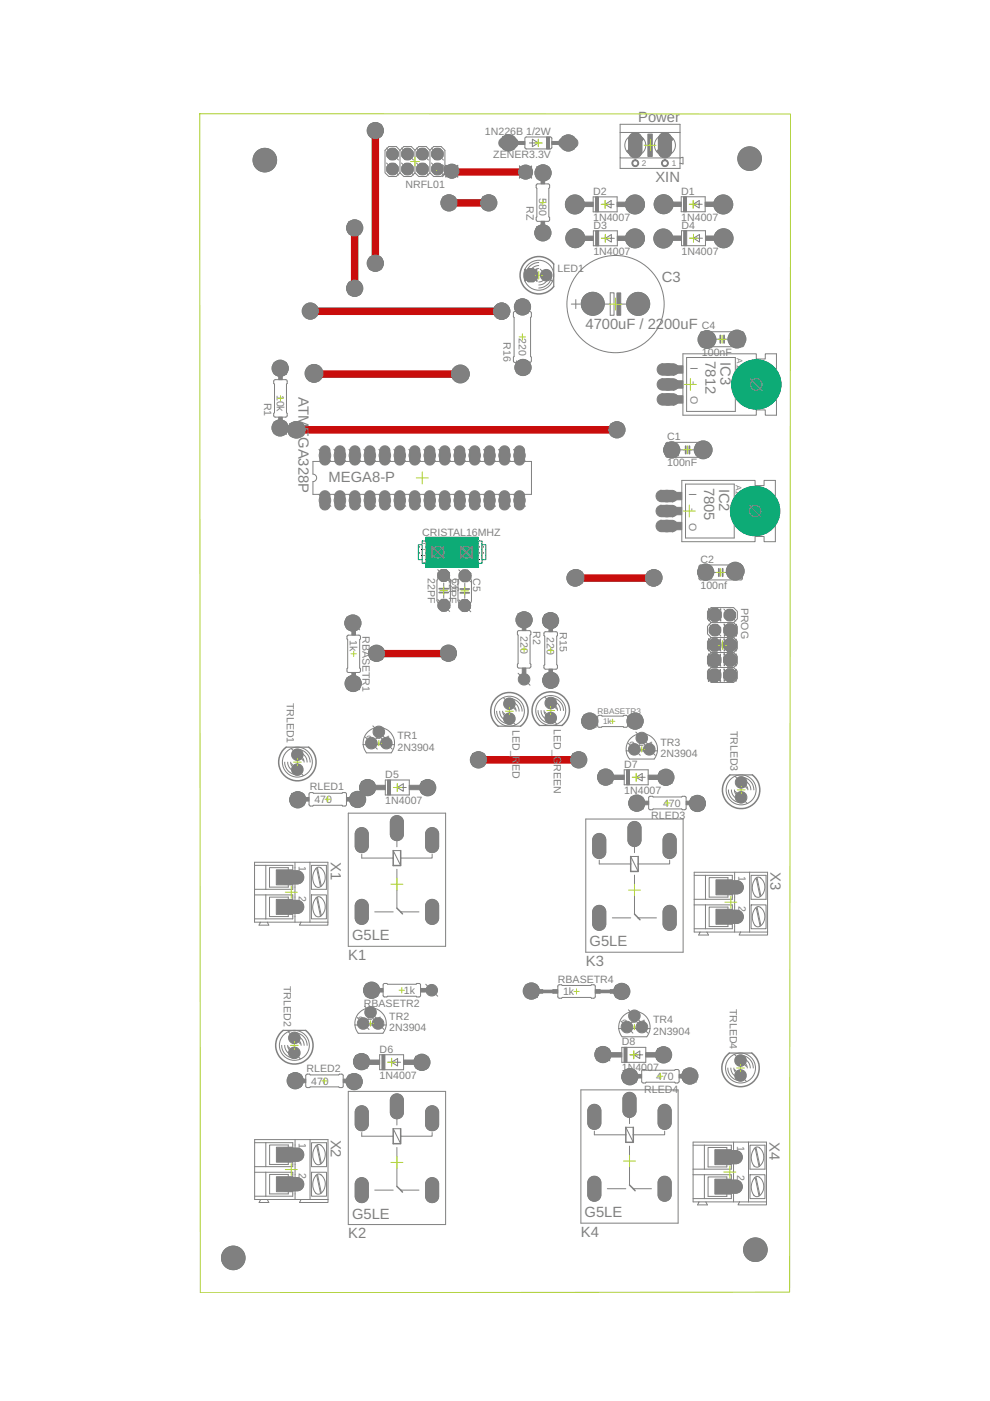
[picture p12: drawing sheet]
<svg xmlns="http://www.w3.org/2000/svg" width="210mm" height="297mm" viewBox="0 0 210 297" stroke-linecap="round" stroke-linejoin="round" font-family="sans-serif">
<defs><g id="words">
<g font-size="3.1" fill="#808080">
<text x="135.3" y="25.9">Power</text>
<text x="139" y="38.6">XIN</text>
<text x="140.3" y="59.7">C3</text>
<text x="124.1" y="69.8">4700uF / 2200uF</text>
<text x="149.6" y="76.6" transform="rotate(90 149.6 76.6)">7812</text>
<text x="152.7" y="76.8" transform="rotate(90 152.7 76.8)">IC3</text>
<text x="63.3" y="84.2" transform="rotate(90 63.3 84.2)">ATMEGA328P</text>
<text x="69.7" y="102.1">MEGA8-P</text>
<text x="149.3" y="103.4" transform="rotate(90 149.3 103.4)">7805</text>
<text x="152.5" y="103.6" transform="rotate(90 152.5 103.6)">IC2</text>
<text x="70.2" y="182.8" transform="rotate(90 70.2 182.8)">X1</text>
<text x="163.4" y="184.9" transform="rotate(90 163.4 184.9)">X3</text>
<text x="73.8" y="203.5">K1</text>
<text x="74.6" y="199.4">G5LE</text>
<text x="125" y="200.6">G5LE</text>
<text x="124.2" y="204.8">K3</text>
<text x="70.2" y="241.6" transform="rotate(90 70.2 241.6)">X2</text>
<text x="163.2" y="242.1" transform="rotate(90 163.2 242.1)">X4</text>
<text x="73.8" y="262.5">K2</text>
<text x="74.6" y="258.4">G5LE</text>
<text x="123.2" y="262.2">K4</text>
<text x="123.9" y="258.1">G5LE</text>
</g>
<g font-size="2.2" fill="#808080">
<text x="102.8" y="28.6">1N226B 1/2W</text>
<text x="104.6" y="33.5">ZENER3.3V</text>
<text x="85.9" y="39.8">NRFL01</text>
<text x="125.8" y="41.3">D2</text>
<text x="144.4" y="41.3">D1</text>
<text x="111.6" y="43.8" transform="rotate(90 111.6 43.8)">RZ</text>
<text x="114.3" y="42" transform="rotate(90 114.3 42)">580</text>
<text x="125.8" y="46.8">1N4007</text>
<text x="144.4" y="46.8">1N4007</text>
<text x="125.8" y="48.5">D3</text>
<text x="144.5" y="48.5">D4</text>
<text x="118.2" y="57.7">LED1</text>
<text x="125.8" y="54">1N4007</text>
<text x="144.5" y="54">1N4007</text>
<text x="110" y="71.7" transform="rotate(90 110 71.7)">220</text>
<text x="148.8" y="69.9">C4</text>
<text x="106.8" y="72.6" transform="rotate(90 106.8 72.6)">R16</text>
<text x="146.4" y="77.7" transform="rotate(90 146.4 77.7)">I</text>
<text x="148.8" y="75.4">100nF</text>
<text x="58.7" y="83.7" transform="rotate(90 58.7 83.7)">10k</text>
<text x="146.4" y="80.9" transform="rotate(90 146.4 80.9)">-</text>
<text x="56" y="85.4" transform="rotate(90 56 85.4)">R1</text>
<text x="146.4" y="84.1" transform="rotate(90 146.4 84.1)">O</text>
<text x="141.5" y="93.3">C1</text>
<text x="141.5" y="98.9">100nF</text>
<text x="146.1" y="104.5" transform="rotate(90 146.1 104.5)">I</text>
<text x="146.1" y="107.7" transform="rotate(90 146.1 107.7)">-</text>
<text x="89.5" y="113.7">CRISTAL16MHZ</text>
<text x="146.1" y="110.9" transform="rotate(90 146.1 110.9)">O</text>
<text x="148.5" y="119.3">C2</text>
<text x="90.7" y="122.5" transform="rotate(90 90.7 122.5)">22PF</text>
<text x="95.2" y="122.6" transform="rotate(90 95.2 122.6)">22PF</text>
<text x="95.8" y="122.5" transform="rotate(90 95.8 122.5)">C6</text>
<text x="100.3" y="122.6" transform="rotate(90 100.3 122.6)">C5</text>
<text x="148.5" y="124.9">100nf</text>
<text x="157.1" y="128.8" transform="rotate(90 157.1 128.8)">PROG</text>
<text x="74.2" y="135.8" transform="rotate(90 74.2 135.8)">1k</text>
<text x="76.9" y="134.8" transform="rotate(90 76.9 134.8)">RBASETR1</text>
<text x="110.3" y="134.8" transform="rotate(90 110.3 134.8)">220</text>
<text x="113" y="133.9" transform="rotate(90 113 133.9)">R2</text>
<text x="116" y="135.1" transform="rotate(90 116 135.1)">220</text>
<text x="118.7" y="134.1" transform="rotate(90 118.7 134.1)">R15</text>
<text x="60.8" y="149" transform="rotate(90 60.8 149)">TRLED1</text>
<text x="108.7" y="154.8" transform="rotate(90 108.7 154.8)">LED_RED</text>
<text x="117.4" y="154.6" transform="rotate(90 117.4 154.6)">LED_GREEN</text>
<text x="154.9" y="154.9" transform="rotate(90 154.9 154.9)">TRLED3</text>
<text x="77.6" y="157.6">3</text>
<text x="79.5" y="156.8">2</text>
<text x="81.8" y="157.6">1</text>
<text x="84.3" y="159.1">2N3904</text>
<text x="84.3" y="156.8">TR1</text>
<text x="133.4" y="158.9">3</text>
<text x="135.3" y="158.1">2</text>
<text x="137.5" y="158.9">1</text>
<text x="140.1" y="160.5">2N3904</text>
<text x="140.1" y="158.1">TR3</text>
<text x="65.7" y="167.6">RLED1</text>
<text x="81.7" y="164.9">D5</text>
<text x="132.4" y="162.7">D7</text>
<text x="66.7" y="170.3">470</text>
<text x="81.7" y="170.5">1N4007</text>
<text x="132.4" y="168.3">1N4007</text>
<text x="138.1" y="173.7">RLED3</text>
<text x="140.6" y="171">470</text>
<text x="63.3" y="183.5" transform="rotate(90 63.3 183.5)">1</text>
<text x="156.6" y="185.7" transform="rotate(90 156.6 185.7)">1</text>
<text x="63.3" y="189.9" transform="rotate(90 63.3 189.9)">2</text>
<text x="156.6" y="192" transform="rotate(90 156.6 192)">2</text>
<text x="60.2" y="209.1" transform="rotate(90 60.2 209.1)">TRLED2</text>
<text x="118.3" y="208.5">RBASETR4</text>
<text x="77.1" y="213.4">RBASETR2</text>
<text x="85.7" y="210.7">1k</text>
<text x="119.4" y="211.1">1k</text>
<text x="154.8" y="213.9" transform="rotate(90 154.8 213.9)">TRLED4</text>
<text x="75.9" y="217">3</text>
<text x="77.8" y="216.2">2</text>
<text x="80" y="217">1</text>
<text x="82.5" y="218.6">2N3904</text>
<text x="82.5" y="216.2">TR2</text>
<text x="131.8" y="217.8">3</text>
<text x="131.8" y="221.6">D8</text>
<text x="133.7" y="217">2</text>
<text x="135.9" y="217.8">1</text>
<text x="138.5" y="219.3">2N3904</text>
<text x="138.5" y="217">TR4</text>
<text x="65" y="227.3">RLED2</text>
<text x="80.5" y="223.2">D6</text>
<text x="131.8" y="227.1">1N4007</text>
<text x="66" y="230">470</text>
<text x="80.5" y="228.7">1N4007</text>
<text x="136.6" y="231.7">RLED4</text>
<text x="139.1" y="229">470</text>
<text x="63.4" y="242.3" transform="rotate(90 63.4 242.3)">1</text>
<text x="156.3" y="242.9" transform="rotate(90 156.3 242.9)">1</text>
<text x="63.4" y="248.7" transform="rotate(90 63.4 248.7)">2</text>
<text x="156.3" y="249.2" transform="rotate(90 156.3 249.2)">2</text>
</g>
<g font-size="1.7" fill="#808080">
<text x="136.1" y="35.2">2</text>
<text x="142.4" y="35.2">1</text>
<text x="156.2" y="76" transform="rotate(90 156.2 76)">A15,2mm</text>
<text x="156" y="102.8" transform="rotate(90 156 102.8)">A15,2mm</text>
<text x="126.7" y="151.3">RBASETR3</text>
<text x="127.9" y="153.5">1k</text>
</g>
</g></defs>
<g fill="#808080" stroke="#808080" stroke-width=".21">
<path d="M68.2 104.3a1.08 1.08 0 0 1 1.8 .7v2.2a1.09 1.09 0 0 1-1.1 .9 1.09 1.09 0 0 1-1.1-.9v-2.2z"/>
<path d="M71.2 104.5a1.09 1.09 0 0 1 1.1-.4 1.09 1.09 0 0 1 .8 .9v2.2a1.09 1.09 0 0 1-1 .9 1.09 1.09 0 0 1-1.1-.9v-2.2z"/>
<path d="M74.4 104.5a1.09 1.09 0 0 1 1.1-.4 1.09 1.09 0 0 1 .8 .9v2.2a1.09 1.09 0 0 1-1.1 .9 1.09 1.09 0 0 1-1-.9v-2.2z"/>
<path d="M77.8 104.3a1.08 1.08 0 0 1 1.7 .7v2.2a1.09 1.09 0 0 1-1.1 .9 1.09 1.09 0 0 1-1.1-.9v-2.2z"/>
<path d="M80.9 104.3a1.08 1.08 0 0 1 1.8 .7v2.2a1.09 1.09 0 0 1-1.1 .9 1.09 1.09 0 0 1-1.1-.9v-2.2z"/>
<path d="M84.1 104.3a1.08 1.08 0 0 1 1.7 .7v2.2a1.09 1.09 0 0 1-1 .9 1.09 1.09 0 0 1-1.1-.9v-2.2z"/>
<path d="M87.1 104.5a1.09 1.09 0 0 1 1.1-.4 1.09 1.09 0 0 1 .8 .9v2.2a1.09 1.09 0 0 1-1.1 .9 1.09 1.09 0 0 1-1-.9v-2.2z"/>
<path d="M90.2 104.5a1.09 1.09 0 0 1 1.2-.4 1.09 1.09 0 0 1 .8 .9v2.2a1.09 1.09 0 0 1-1.1 .9 1.09 1.09 0 0 1-1.1-.9v-2.2z"/>
<path d="M93.6 104.3a1.08 1.08 0 0 1 1.8 .7v2.2a1.09 1.09 0 0 1-1.1 .9 1.09 1.09 0 0 1-1.1-.9v-2.2z"/>
<path d="M96.8 104.3a1.08 1.08 0 0 1 1.7 .7v2.2a1.09 1.09 0 0 1-1 .9 1.09 1.09 0 0 1-1.1-.9v-2.2z"/>
<path d="M100 104.3a1.08 1.08 0 0 1 1.7 .7v2.2a1.09 1.09 0 0 1-1.1 .9 1.09 1.09 0 0 1-1-.9v-2.2z"/>
<path d="M102.9 104.5a1.09 1.09 0 0 1 1.2-.4 1.09 1.09 0 0 1 .8 .9v2.2a1.09 1.09 0 0 1-1.1 .9 1.09 1.09 0 0 1-1.1-.9v-2.2z"/>
<path d="M106.1 104.5a1.09 1.09 0 0 1 1.1-.4 1.09 1.09 0 0 1 .8 .9v2.2a1.09 1.09 0 0 1-1 .9 1.09 1.09 0 0 1-1.1-.9v-2.2z"/>
<path d="M109.5 104.3a1.08 1.08 0 0 1 1.7 .7v2.2a1.09 1.09 0 0 1-1.1 .9 1.09 1.09 0 0 1-1-.9v-2.2z"/>
<path d="M109.5 94.7a1.08 1.08 0 0 1 1.7 .8v2.2a1.09 1.09 0 0 1-1.1 .9 1.09 1.09 0 0 1-1-.9v-2.2z"/>
<path d="M106.3 94.7a1.08 1.08 0 0 1 1.7 .8v2.2a1.09 1.09 0 0 1-1 .9 1.09 1.09 0 0 1-1.1-.9v-2.2z"/>
<path d="M102.9 95a1.09 1.09 0 0 1 1.2-.4 1.09 1.09 0 0 1 .8 .9v2.2a1.09 1.09 0 0 1-1.1 .9 1.09 1.09 0 0 1-1.1-.9v-2.2z"/>
<path d="M99.8 95a1.09 1.09 0 0 1 1.1-.4 1.09 1.09 0 0 1 .8 .9v2.2a1.09 1.09 0 0 1-1.1 .9 1.09 1.09 0 0 1-1-.9v-2.2z"/>
<path d="M96.8 94.7a1.08 1.08 0 0 1 1.7 .8v2.2a1.09 1.09 0 0 1-1 .9 1.09 1.09 0 0 1-1.1-.9v-2.2z"/>
<path d="M93.6 94.7a1.08 1.08 0 0 1 1.8 .8v2.2a1.09 1.09 0 0 1-1.1 .9 1.09 1.09 0 0 1-1.1-.9v-2.2z"/>
<path d="M90.5 94.7a1.08 1.08 0 0 1 1.7 .8v2.2a1.09 1.09 0 0 1-1.1 .9 1.09 1.09 0 0 1-1.1-.9v-2.2z"/>
<path d="M87.1 95a1.09 1.09 0 0 1 1.1-.4 1.09 1.09 0 0 1 .8 .9v2.2a1.09 1.09 0 0 1-1.1 .9 1.09 1.09 0 0 1-1-.9v-2.2z"/>
<path d="M83.9 95a1.09 1.09 0 0 1 1.1-.4 1.09 1.09 0 0 1 .8 .9v2.2a1.09 1.09 0 0 1-1 .9 1.09 1.09 0 0 1-1.1-.9v-2.2z"/>
<path d="M80.9 94.7a1.08 1.08 0 0 1 1.8 .8v2.2a1.09 1.09 0 0 1-1.1 .9 1.09 1.09 0 0 1-1.1-.9v-2.2z"/>
<path d="M77.8 94.7a1.08 1.08 0 0 1 1.7 .8v2.2a1.09 1.09 0 0 1-1.1 .9 1.09 1.09 0 0 1-1.1-.9v-2.2z"/>
<path d="M74.6 94.7a1.08 1.08 0 0 1 1.7 .8v2.2a1.09 1.09 0 0 1-1.1 .9 1.09 1.09 0 0 1-1-.9v-2.2z"/>
<path d="M71.2 95a1.09 1.09 0 0 1 1.1-.4 1.09 1.09 0 0 1 .8 .9v2.2a1.09 1.09 0 0 1-1 .9 1.09 1.09 0 0 1-1.1-.9v-2.2z"/>
<path d="M68 95a1.09 1.09 0 0 1 1.2-.4 1.09 1.09 0 0 1 .8 .9v2.2a1.09 1.09 0 0 1-1.1 .9 1.09 1.09 0 0 1-1.1-.9v-2.2z"/>
<path d="M139.3 104.4l.8-.4h2.5a1.22 1.22 0 0 1 1.1 1.2 1.22 1.22 0 0 1-1.1 1.2h-2.5a1.23 1.23 0 0 1-.8-2z"/>
<path d="M139.3 107.6l.8-.5h2.5a1.22 1.22 0 0 1 1.1 1.3 1.22 1.22 0 0 1-1.1 1.2h-2.5a1.23 1.23 0 0 1-.8-2z"/>
<path d="M139.3 110.8l.8-.5h2.5a1.22 1.22 0 0 1 1.1 1.2 1.22 1.22 0 0 1-1.1 1.2h-2.5a1.23 1.23 0 0 1-.8-1.9z"/>
<path d="M139.9 28.6a1.41 1.41 0 0 1 1.5-.4 1.41 1.41 0 0 1 1 1.2v2.8a1.41 1.41 0 0 1-1.4 1.3 1.41 1.41 0 0 1-1.4-1.3v-2.8z"/>
<path d="M133.6 28.6a1.41 1.41 0 0 1 1.5-.4 1.41 1.41 0 0 1 1 1.2v2.8a1.41 1.41 0 0 1-1.4 1.3 1.41 1.41 0 0 1-1.4-1.3v-2.8z"/>
<path d="M139.6 77.6l.8-.5h2.5a1.22 1.22 0 0 1 1 1.2 1.22 1.22 0 0 1-1 1.2h-2.5a1.23 1.23 0 0 1-.8-1.9z"/>
<path d="M139.6 80.8l.8-.5h2.5a1.22 1.22 0 0 1 1 1.2 1.22 1.22 0 0 1-1 1.2h-2.5a1.23 1.23 0 0 1-.8-1.9z"/>
<path d="M139.6 83.9l.8-.4h2.5a1.22 1.22 0 0 1 1 1.2 1.22 1.22 0 0 1-1 1.2h-2.5a1.23 1.23 0 0 1-.8-2z"/>
<path d="M83.1 173.4a1.41 1.41 0 0 1 1.5-.4 1.41 1.41 0 0 1 .9 1.2v2.8a1.41 1.41 0 0 1-1.3 1.3 1.41 1.41 0 0 1-1.4-1.3v-2.8z"/>
<path d="M75.6 176a1.41 1.41 0 0 1 1.5-.5 1.41 1.41 0 0 1 1 1.2v2.8a1.41 1.41 0 0 1-1.4 1.3 1.41 1.41 0 0 1-1.4-1.3v-2.8z"/>
<path d="M90.5 176a1.41 1.41 0 0 1 1.5-.5 1.41 1.41 0 0 1 1 1.2v2.8a1.41 1.41 0 0 1-1.4 1.3 1.41 1.41 0 0 1-1.4-1.3v-2.8z"/>
<path d="M90.5 191.2a1.41 1.41 0 0 1 1.5-.5 1.41 1.41 0 0 1 1 1.2v2.9a1.41 1.41 0 0 1-1.4 1.2 1.41 1.41 0 0 1-1.4-1.2v-2.9z"/>
<path d="M75.6 191.2a1.41 1.41 0 0 1 1.5-.5 1.41 1.41 0 0 1 1 1.2v2.9a1.41 1.41 0 0 1-1.4 1.2 1.41 1.41 0 0 1-1.4-1.2v-2.9z"/>
<path d="M59.4 185.1l1-.5h2.8a1.4 1.4 0 0 1 1.2 1.4 1.4 1.4 0 0 1-1.2 1.4h-2.8a1.41 1.41 0 0 1-1-2.3z"/>
<path d="M59.4 191.4l1-.5h2.8a1.4 1.4 0 0 1 1.2 1.4 1.4 1.4 0 0 1-1.2 1.4h-2.8a1.41 1.41 0 0 1-1-2.3z"/>
<path d="M83.1 232.4a1.41 1.41 0 0 1 1.5-.4 1.41 1.41 0 0 1 .9 1.2v2.8a1.41 1.41 0 0 1-1.3 1.2 1.41 1.41 0 0 1-1.4-1.2v-2.8z"/>
<path d="M75.6 234.9a1.41 1.41 0 0 1 1.5-.4 1.41 1.41 0 0 1 1 1.2v2.8a1.41 1.41 0 0 1-1.4 1.3 1.41 1.41 0 0 1-1.4-1.3v-2.8z"/>
<path d="M90.5 234.9a1.41 1.41 0 0 1 1.5-.4 1.41 1.41 0 0 1 1 1.2v2.8a1.41 1.41 0 0 1-1.4 1.3 1.41 1.41 0 0 1-1.4-1.3v-2.8z"/>
<path d="M90.5 250.2a1.41 1.41 0 0 1 1.5-.5 1.41 1.41 0 0 1 1 1.2v2.8a1.41 1.41 0 0 1-1.4 1.3 1.41 1.41 0 0 1-1.4-1.3v-2.8z"/>
<path d="M75.6 250.2a1.41 1.41 0 0 1 1.5-.5 1.41 1.41 0 0 1 1 1.2v2.8a1.41 1.41 0 0 1-1.4 1.3 1.41 1.41 0 0 1-1.4-1.3v-2.8z"/>
<path d="M59.4 243.9l1-.5h2.8a1.4 1.4 0 0 1 1.2 1.4 1.4 1.4 0 0 1-1.2 1.4h-2.8a1.41 1.41 0 0 1-1-2.3z"/>
<path d="M59.4 250.2l1-.5h2.8a1.4 1.4 0 0 1 1.2 1.4 1.4 1.4 0 0 1-1.2 1.4h-2.8a1.41 1.41 0 0 1-1-2.3z"/>
<path d="M133.4 174.7a1.41 1.41 0 0 1 1.5-.5 1.41 1.41 0 0 1 1 1.2v2.8a1.41 1.41 0 0 1-1.4 1.3 1.41 1.41 0 0 1-1.4-1.3v-2.8z"/>
<path d="M126 177.2a1.41 1.41 0 0 1 1.5-.4 1.41 1.41 0 0 1 1 1.1v2.9a1.41 1.41 0 0 1-1.4 1.2 1.41 1.41 0 0 1-1.4-1.2v-2.9z"/>
<path d="M140.9 177.2a1.41 1.41 0 0 1 1.5-.4 1.41 1.41 0 0 1 1 1.1v2.9a1.41 1.41 0 0 1-1.4 1.2 1.41 1.41 0 0 1-1.4-1.2v-2.9z"/>
<path d="M140.9 192.4a1.41 1.41 0 0 1 1.5-.4 1.41 1.41 0 0 1 1 1.2v2.8a1.41 1.41 0 0 1-1.4 1.3 1.41 1.41 0 0 1-1.4-1.3v-2.8z"/>
<path d="M126 192.4a1.41 1.41 0 0 1 1.5-.4 1.41 1.41 0 0 1 1 1.2v2.8a1.41 1.41 0 0 1-1.4 1.3 1.41 1.41 0 0 1-1.4-1.3v-2.8z"/>
<path d="M152.6 187.2l1-.5h2.8a1.4 1.4 0 0 1 1.2 1.4 1.4 1.4 0 0 1-1.2 1.4h-2.8a1.41 1.41 0 0 1-1-2.3z"/>
<path d="M152.6 193.5l1-.5h2.8a1.4 1.4 0 0 1 1.2 1.4 1.4 1.4 0 0 1-1.2 1.4h-2.8a1.41 1.41 0 0 1-1-2.3z"/>
<path d="M132.4 232.1a1.41 1.41 0 0 1 1.5-.5 1.41 1.41 0 0 1 1 1.2v2.9a1.4 1.4 0 0 1-1.4 1.2 1.4 1.4 0 0 1-1.4-1.2v-2.9z"/>
<path d="M124.9 234.6a1.41 1.41 0 0 1 1.5-.4 1.41 1.41 0 0 1 1 1.2v2.8a1.41 1.41 0 0 1-1.4 1.3 1.41 1.41 0 0 1-1.4-1.3v-2.8z"/>
<path d="M139.8 234.6a1.41 1.41 0 0 1 1.5-.4 1.41 1.41 0 0 1 1 1.2v2.8a1.41 1.41 0 0 1-1.4 1.3 1.41 1.41 0 0 1-1.4-1.3v-2.8z"/>
<path d="M139.8 249.9a1.41 1.41 0 0 1 1.5-.5 1.41 1.41 0 0 1 1 1.2v2.8a1.41 1.41 0 0 1-1.4 1.3 1.41 1.41 0 0 1-1.4-1.3v-2.8z"/>
<path d="M124.9 249.9a1.41 1.41 0 0 1 1.5-.5 1.41 1.41 0 0 1 1 1.2v2.8a1.41 1.41 0 0 1-1.4 1.3 1.41 1.41 0 0 1-1.4-1.3v-2.8z"/>
<path d="M152.4 244.5l.9-.6h2.8a1.4 1.4 0 0 1 1.3 1.4 1.4 1.4 0 0 1-1.3 1.4h-2.8a1.41 1.41 0 0 1-.9-2.2z"/>
<path d="M152.4 250.7l.9-.5h2.8a1.4 1.4 0 0 1 1.3 1.4 1.4 1.4 0 0 1-1.3 1.4h-2.8a1.41 1.41 0 0 1-.9-2.3z"/>
<path d="M118.7 29.7l.7-.5h2.2a1.09 1.09 0 0 1 .9 1.1 1.09 1.09 0 0 1-.9 1.1h-2.2a1.08 1.08 0 0 1-.7-1.7z"/>
<path d="M106 29.7l.7-.5h2.2a1.09 1.09 0 0 1 .9 1.1 1.09 1.09 0 0 1-.9 1.1h-2.2a1.08 1.08 0 0 1-.7-1.7z"/>
<path d="M65.8 78.4h1.6v1.5h-1.6z"/>
<path d="M96.9 78.5h1.5v1.6h-1.5z"/>
<path d="M79.1 137.8h1.5v1.5h-1.5z"/>
<path d="M94.3 137.8h1.5v1.5h-1.5z"/>
<path d="M94.3 35.4h1.5v1.6h-1.5z"/>
<path d="M110.6 35.7h1.5v1.5h-1.5z"/>
<circle cx="142.6" cy="95.4" r="1.17"/>
<circle cx="148.9" cy="95.4" r="1.17"/>
<circle cx="149.6" cy="121.4" r="1.17"/>
<circle cx="156" cy="121.4" r="1.17"/>
<circle cx="151.6" cy="130.4" r="1.31"/>
<circle cx="154.7" cy="130.4" r="1.31"/>
<circle cx="151.6" cy="133.6" r="1.31"/>
<circle cx="154.7" cy="133.6" r="1.31"/>
<circle cx="151.6" cy="136.8" r="1.31"/>
<circle cx="154.7" cy="136.8" r="1.31"/>
<circle cx="151.6" cy="139.9" r="1.31"/>
<circle cx="154.7" cy="139.9" r="1.31"/>
<circle cx="151.6" cy="143.1" r="1.31"/>
<circle cx="154.7" cy="143.1" r="1.31"/>
<circle cx="112.6" cy="58.4" r="1.17"/>
<circle cx="115.8" cy="58.4" r="1.17"/>
<circle cx="59.5" cy="90.8" r="1.17"/>
<circle cx="59.5" cy="78.1" r="1.17"/>
<circle cx="125.1" cy="152.9" r="1.17"/>
<circle cx="134.7" cy="152.9" r="1.17"/>
<circle cx="112.7" cy="210.2" r="1.17"/>
<circle cx="131.8" cy="210.2" r="1.17"/>
<circle cx="116.8" cy="131.6" r="1.17"/>
<circle cx="116.8" cy="144.3" r="1.17"/>
<circle cx="110.8" cy="77.8" r="1.17"/>
<circle cx="110.8" cy="65.1" r="1.17"/>
<circle cx="75" cy="132.3" r="1.17"/>
<circle cx="75" cy="145" r="1.17"/>
<circle cx="91.5" cy="210" r="1.17"/>
<circle cx="78.8" cy="210" r="1.17"/>
<circle cx="135.2" cy="64.5" r="2.27"/>
<circle cx="149.9" cy="71.9" r="1.17"/>
<circle cx="156.3" cy="71.9" r="1.17"/>
<circle cx="98.5" cy="122.1" r="1.17"/>
<circle cx="98.5" cy="128.4" r="1.17"/>
<circle cx="94.1" cy="122" r="1.17"/>
<circle cx="94.1" cy="128.4" r="1.17"/>
<circle cx="81.9" cy="157.6" r="1.17"/>
<circle cx="80.3" cy="155.2" r="1.17"/>
<circle cx="78.7" cy="157.6" r="1.17"/>
<circle cx="92.7" cy="32.7" r="1.31"/>
<circle cx="92.7" cy="35.8" r="1.31"/>
<circle cx="89.6" cy="32.7" r="1.31"/>
<circle cx="89.6" cy="35.8" r="1.31"/>
<circle cx="86.4" cy="32.7" r="1.31"/>
<circle cx="86.4" cy="35.8" r="1.31"/>
<circle cx="83.2" cy="32.7" r="1.31"/>
<circle cx="83.2" cy="35.8" r="1.31"/>
<circle cx="63" cy="163.2" r="1.17"/>
<circle cx="63" cy="160" r="1.17"/>
<circle cx="63.1" cy="169.5" r="1.17"/>
<circle cx="75.8" cy="169.5" r="1.17"/>
<circle cx="80.2" cy="217" r="1.17"/>
<circle cx="78.6" cy="214.6" r="1.17"/>
<circle cx="77" cy="217" r="1.17"/>
<circle cx="62.4" cy="223.2" r="1.17"/>
<circle cx="62.4" cy="220" r="1.17"/>
<circle cx="62.5" cy="229.2" r="1.17"/>
<circle cx="75.2" cy="229.2" r="1.17"/>
<circle cx="137.7" cy="158.9" r="1.17"/>
<circle cx="136.1" cy="156.5" r="1.17"/>
<circle cx="134.5" cy="158.9" r="1.17"/>
<circle cx="157.1" cy="169.1" r="1.17"/>
<circle cx="157.1" cy="165.9" r="1.17"/>
<circle cx="147.9" cy="170.2" r="1.17"/>
<circle cx="135.2" cy="170.2" r="1.17"/>
<circle cx="136.1" cy="217.8" r="1.17"/>
<circle cx="134.5" cy="215.4" r="1.17"/>
<circle cx="132.9" cy="217.8" r="1.17"/>
<circle cx="157" cy="228" r="1.17"/>
<circle cx="157" cy="224.9" r="1.17"/>
<circle cx="146.4" cy="228.2" r="1.17"/>
<circle cx="133.7" cy="228.2" r="1.17"/>
<circle cx="116.8" cy="149.1" r="1.17"/>
<circle cx="116.8" cy="152.2" r="1.17"/>
<circle cx="115.1" cy="49.3" r="1.17"/>
<circle cx="115.1" cy="36.6" r="1.17"/>
<circle cx="111.1" cy="131.3" r="1.17"/>
<circle cx="111.1" cy="144" r="1.17"/>
<circle cx="108" cy="149.2" r="1.17"/>
<circle cx="108" cy="152.4" r="1.17"/>
<circle cx="151.5" cy="143.2" r="1.44"/>
<circle cx="154.8" cy="139.9" r="1.44"/>
<circle cx="151.5" cy="140" r="1.44"/>
<circle cx="154.8" cy="136.8" r="1.44"/>
<circle cx="151.5" cy="130.3" r="1.44"/>
<circle cx="154.8" cy="143.2" r="1.44"/>
<circle cx="151.5" cy="136.7" r="1.4"/>
<circle cx="112.6" cy="58.4" r="1.49"/>
<circle cx="154.8" cy="133.6" r="1.44"/>
<circle cx="98.9" cy="117.1" r="1.42"/>
<circle cx="92.8" cy="117.1" r="1.42"/>
<circle cx="94.1" cy="122" r="1.33"/>
<circle cx="98.6" cy="122.1" r="1.33"/>
<circle cx="98.5" cy="128.4" r="1.33"/>
<circle cx="94.1" cy="128.3" r="1.33"/>
</g>
<g fill="#808080" stroke="#808080" stroke-width=".21">
<circle cx="153.3" cy="43.3" r="1.27"/>
<circle cx="140.6" cy="43.3" r="1.27"/>
<circle cx="160.1" cy="108.4" r="2.18"/>
<circle cx="125.7" cy="64.5" r="2.1"/>
<circle cx="134.7" cy="43.3" r="1.27"/>
<circle cx="122" cy="43.3" r="1.27"/>
<circle cx="134.7" cy="50.5" r="1.27"/>
<circle cx="122" cy="50.5" r="1.27"/>
<circle cx="153.4" cy="50.5" r="1.27"/>
<circle cx="140.7" cy="50.5" r="1.27"/>
<circle cx="160.4" cy="81.5" r="2.18"/>
<circle cx="92.9" cy="117.1" r="1.08"/>
<circle cx="98.9" cy="117.1" r="1.08"/>
<circle cx="90.6" cy="167" r="1.27"/>
<circle cx="77.9" cy="167" r="1.27"/>
<circle cx="89.4" cy="225.2" r="1.27"/>
<circle cx="76.7" cy="225.2" r="1.27"/>
<circle cx="141.2" cy="164.8" r="1.27"/>
<circle cx="128.5" cy="164.8" r="1.27"/>
<circle cx="140.7" cy="223.6" r="1.27"/>
<circle cx="128" cy="223.6" r="1.27"/>
<circle cx="62.7" cy="91.1" r="1.71"/>
<circle cx="130.8" cy="91.1" r="1.71"/>
<circle cx="63" cy="91.1" r="1.71"/>
<circle cx="138.5" cy="122.6" r="1.71"/>
<circle cx="121.9" cy="122.6" r="1.71"/>
<circle cx="59.4" cy="78.1" r="1.71"/>
<circle cx="59.4" cy="90.7" r="1.71"/>
<circle cx="122.1" cy="122.5" r="1.71"/>
<circle cx="138.7" cy="122.5" r="1.71"/>
<circle cx="153.3" cy="43.3" r="2.01"/>
<circle cx="153.4" cy="50.5" r="2.01"/>
<circle cx="140.6" cy="50.6" r="2.01"/>
<circle cx="140.7" cy="43.3" r="2.01"/>
<circle cx="134.6" cy="50.5" r="2.01"/>
<circle cx="134.6" cy="43.3" r="2.01"/>
<circle cx="122" cy="50.5" r="2.01"/>
<circle cx="121.9" cy="43.3" r="2.01"/>
<circle cx="106.4" cy="66" r="1.71"/>
<circle cx="156.2" cy="71.9" r="1.88"/>
<circle cx="149.9" cy="72" r="1.88"/>
<circle cx="149.1" cy="95.4" r="1.88"/>
<circle cx="155.9" cy="121.1" r="1.88"/>
<circle cx="125.7" cy="64.4" r="2.43"/>
<circle cx="135.3" cy="64.4" r="2.43"/>
<circle cx="110.9" cy="77.9" r="1.71"/>
<circle cx="110.8" cy="65.1" r="1.71"/>
<circle cx="149.6" cy="121.3" r="1.71"/>
<circle cx="142.4" cy="95.4" r="1.71"/>
<circle cx="97.6" cy="79.3" r="1.88"/>
<circle cx="66.6" cy="79.2" r="1.88"/>
<circle cx="120.5" cy="30.3" r="1.71"/>
<circle cx="111.4" cy="36.5" r="1.48"/>
<circle cx="95.8" cy="36.3" r="1.48"/>
<circle cx="74.9" cy="144.9" r="1.71"/>
<circle cx="74.8" cy="132.1" r="1.71"/>
<circle cx="112.7" cy="210.1" r="1.71"/>
<circle cx="147.9" cy="170.3" r="1.71"/>
<circle cx="135" cy="170.3" r="1.71"/>
<circle cx="141.2" cy="164.8" r="1.71"/>
<circle cx="128.4" cy="164.8" r="1.71"/>
<circle cx="134.7" cy="152.9" r="1.71"/>
<circle cx="125" cy="152.9" r="1.71"/>
<circle cx="116.8" cy="144.2" r="1.71"/>
<circle cx="116.7" cy="131.6" r="1.71"/>
<circle cx="63.1" cy="169.6" r="1.71"/>
<circle cx="75.8" cy="169.5" r="1.71"/>
<circle cx="77.9" cy="167" r="1.71"/>
<circle cx="90.7" cy="167" r="1.71"/>
<circle cx="89.4" cy="225.2" r="1.71"/>
<circle cx="76.7" cy="225.1" r="1.71"/>
<circle cx="75.1" cy="229.3" r="1.71"/>
<circle cx="62.6" cy="229.1" r="1.71"/>
<circle cx="140.7" cy="223.6" r="1.71"/>
<circle cx="127.8" cy="223.6" r="1.71"/>
<circle cx="133.5" cy="228.3" r="1.71"/>
<circle cx="146.3" cy="228.1" r="1.71"/>
<circle cx="78.8" cy="210" r="1.71"/>
<circle cx="79.8" cy="138.5" r="1.71"/>
<circle cx="95.1" cy="138.5" r="1.71"/>
<circle cx="115.1" cy="36.7" r="1.71"/>
<circle cx="115.1" cy="49.4" r="1.71"/>
<circle cx="107.8" cy="30.3" r="1.71"/>
<circle cx="65.8" cy="66" r="1.71"/>
<circle cx="158.9" cy="33.6" r="2.5"/>
<circle cx="56.1" cy="34" r="2.5"/>
<circle cx="49.5" cy="266.7" r="2.5"/>
<circle cx="160.2" cy="265" r="2.5"/>
<circle cx="122.7" cy="161.1" r="1.71"/>
<circle cx="101.4" cy="161.1" r="1.71"/>
<circle cx="131.8" cy="210.2" r="1.71"/>
<circle cx="95.2" cy="43" r="1.71"/>
<circle cx="103.6" cy="43" r="1.71"/>
<circle cx="79.6" cy="55.8" r="1.71"/>
<circle cx="79.6" cy="27.7" r="1.71"/>
<circle cx="75.2" cy="48.3" r="1.71"/>
<circle cx="75.2" cy="61.1" r="1.71"/>
<circle cx="111.1" cy="131.4" r="1.71"/>
</g>
<g fill="#0696d7" stroke="#0696d7" stroke-width=".21">
<circle cx="160.1" cy="108.4" r="5.2"/>
<circle cx="160.4" cy="81.5" r="5.2"/>
</g>
<path d="M79.6 27.7v28.1M95.1 36.2l.4 .3h15.9M75.2 48.3v12.8M95.2 43h8.4M65.8 65.9l40.6 .1M66.6 79.1l.2 .2h30.9M62.7 91.1h68.1M79.9 138.6h15.2M121.9 122.6h16.6M101.4 161.1v-.9l1 .9h20.3" fill="none" stroke="#c90d0c" stroke-width="1.6"/>
<path d="M122.9 122.4h15.6l.2 .3" fill="none" stroke="#c90d0c" stroke-width="1"/>
<circle cx="142.6" cy="95.4" r=".89" fill="#0dab76" stroke="#0dab76" stroke-width=".21"/>
<circle cx="142.6" cy="95.4" r=".51" fill="#fff" stroke="#000" stroke-width=".21"/>
<circle cx="148.9" cy="95.4" r=".89" fill="#0dab76" stroke="#0dab76" stroke-width=".21"/>
<circle cx="148.9" cy="95.4" r=".51" fill="#fff" stroke="#000" stroke-width=".21"/>
<circle cx="149.6" cy="121.4" r=".89" fill="#0dab76" stroke="#0dab76" stroke-width=".21"/>
<circle cx="149.6" cy="121.4" r=".51" fill="#fff" stroke="#000" stroke-width=".21"/>
<circle cx="156" cy="121.4" r=".89" fill="#0dab76" stroke="#0dab76" stroke-width=".21"/>
<circle cx="156" cy="121.4" r=".51" fill="#fff" stroke="#000" stroke-width=".21"/>
<circle cx="153.3" cy="43.3" r="1.04" fill="#0dab76" stroke="#0dab76" stroke-width=".21"/>
<circle cx="153.3" cy="43.3" r=".7" fill="#fff" stroke="#000" stroke-width=".21"/>
<circle cx="140.6" cy="43.3" r="1.04" fill="#0dab76" stroke="#0dab76" stroke-width=".21"/>
<circle cx="140.6" cy="43.3" r=".7" fill="#fff" stroke="#000" stroke-width=".21"/>
<path d="M68.9 105.3v1.6" fill="none" stroke="#0dab76" stroke-width="1.7"/>
<circle cx="68.9" cy="106.1" r=".51" fill="#fff" stroke="#000" stroke-width=".21"/>
<path d="M72.1 105.3v1.6" fill="none" stroke="#0dab76" stroke-width="1.7"/>
<circle cx="72.1" cy="106.1" r=".51" fill="#fff" stroke="#000" stroke-width=".21"/>
<path d="M75.2 105.3v1.6" fill="none" stroke="#0dab76" stroke-width="1.7"/>
<circle cx="75.2" cy="106.1" r=".51" fill="#fff" stroke="#000" stroke-width=".21"/>
<path d="M78.4 105.3v1.6" fill="none" stroke="#0dab76" stroke-width="1.7"/>
<circle cx="78.4" cy="106.1" r=".51" fill="#fff" stroke="#000" stroke-width=".21"/>
<path d="M81.6 105.3v1.6" fill="none" stroke="#0dab76" stroke-width="1.7"/>
<circle cx="81.6" cy="106.1" r=".51" fill="#fff" stroke="#000" stroke-width=".21"/>
<path d="M84.8 105.3v1.6" fill="none" stroke="#0dab76" stroke-width="1.7"/>
<circle cx="84.8" cy="106.1" r=".51" fill="#fff" stroke="#000" stroke-width=".21"/>
<path d="M87.9 105.3v1.6" fill="none" stroke="#0dab76" stroke-width="1.7"/>
<circle cx="87.9" cy="106.1" r=".51" fill="#fff" stroke="#000" stroke-width=".21"/>
<path d="M91.1 105.3v1.6" fill="none" stroke="#0dab76" stroke-width="1.7"/>
<circle cx="91.1" cy="106.1" r=".51" fill="#fff" stroke="#000" stroke-width=".21"/>
<path d="M94.3 105.3v1.6" fill="none" stroke="#0dab76" stroke-width="1.7"/>
<circle cx="94.3" cy="106.1" r=".51" fill="#fff" stroke="#000" stroke-width=".21"/>
<path d="M97.5 105.3v1.6" fill="none" stroke="#0dab76" stroke-width="1.7"/>
<circle cx="97.5" cy="106.1" r=".51" fill="#fff" stroke="#000" stroke-width=".21"/>
<path d="M100.6 105.3v1.6" fill="none" stroke="#0dab76" stroke-width="1.7"/>
<circle cx="100.6" cy="106.1" r=".51" fill="#fff" stroke="#000" stroke-width=".21"/>
<path d="M103.8 105.3v1.6" fill="none" stroke="#0dab76" stroke-width="1.7"/>
<circle cx="103.8" cy="106.1" r=".51" fill="#fff" stroke="#000" stroke-width=".21"/>
<path d="M107 105.3v1.6" fill="none" stroke="#0dab76" stroke-width="1.7"/>
<circle cx="107" cy="106.1" r=".51" fill="#fff" stroke="#000" stroke-width=".21"/>
<path d="M110.1 105.3v1.6" fill="none" stroke="#0dab76" stroke-width="1.7"/>
<circle cx="110.1" cy="106.1" r=".51" fill="#fff" stroke="#000" stroke-width=".21"/>
<path d="M110.1 95.7v1.7" fill="none" stroke="#0dab76" stroke-width="1.7"/>
<circle cx="110.1" cy="96.6" r=".51" fill="#fff" stroke="#000" stroke-width=".21"/>
<path d="M107 95.7v1.7" fill="none" stroke="#0dab76" stroke-width="1.7"/>
<circle cx="107" cy="96.6" r=".51" fill="#fff" stroke="#000" stroke-width=".21"/>
<path d="M103.8 95.7v1.7" fill="none" stroke="#0dab76" stroke-width="1.7"/>
<circle cx="103.8" cy="96.6" r=".51" fill="#fff" stroke="#000" stroke-width=".21"/>
<path d="M100.6 95.7v1.7" fill="none" stroke="#0dab76" stroke-width="1.7"/>
<circle cx="100.6" cy="96.6" r=".51" fill="#fff" stroke="#000" stroke-width=".21"/>
<path d="M97.5 95.7v1.7" fill="none" stroke="#0dab76" stroke-width="1.7"/>
<circle cx="97.5" cy="96.6" r=".51" fill="#fff" stroke="#000" stroke-width=".21"/>
<path d="M94.3 95.7v1.7" fill="none" stroke="#0dab76" stroke-width="1.7"/>
<circle cx="94.3" cy="96.6" r=".51" fill="#fff" stroke="#000" stroke-width=".21"/>
<path d="M91.1 95.7v1.7" fill="none" stroke="#0dab76" stroke-width="1.7"/>
<circle cx="91.1" cy="96.6" r=".51" fill="#fff" stroke="#000" stroke-width=".21"/>
<path d="M87.9 95.7v1.7" fill="none" stroke="#0dab76" stroke-width="1.7"/>
<circle cx="87.9" cy="96.6" r=".51" fill="#fff" stroke="#000" stroke-width=".21"/>
<path d="M84.8 95.7v1.7" fill="none" stroke="#0dab76" stroke-width="1.7"/>
<circle cx="84.8" cy="96.6" r=".51" fill="#fff" stroke="#000" stroke-width=".21"/>
<path d="M81.6 95.7v1.7" fill="none" stroke="#0dab76" stroke-width="1.7"/>
<circle cx="81.6" cy="96.6" r=".51" fill="#fff" stroke="#000" stroke-width=".21"/>
<path d="M78.4 95.7v1.7" fill="none" stroke="#0dab76" stroke-width="1.7"/>
<circle cx="78.4" cy="96.6" r=".51" fill="#fff" stroke="#000" stroke-width=".21"/>
<path d="M75.2 95.7v1.7" fill="none" stroke="#0dab76" stroke-width="1.7"/>
<circle cx="75.2" cy="96.6" r=".51" fill="#fff" stroke="#000" stroke-width=".21"/>
<path d="M72.1 95.7v1.7" fill="none" stroke="#0dab76" stroke-width="1.7"/>
<circle cx="72.1" cy="96.6" r=".51" fill="#fff" stroke="#000" stroke-width=".21"/>
<path d="M68.9 95.7v1.7" fill="none" stroke="#0dab76" stroke-width="1.7"/>
<circle cx="68.9" cy="96.6" r=".51" fill="#fff" stroke="#000" stroke-width=".21"/>
<path d="M140.4 105.2h1.9" fill="none" stroke="#0dab76" stroke-width="1.9"/>
<circle cx="141.4" cy="105.2" r=".64" fill="#fff" stroke="#000" stroke-width=".21"/>
<path d="M140.4 108.4h1.9" fill="none" stroke="#0dab76" stroke-width="1.9"/>
<circle cx="141.4" cy="108.4" r=".64" fill="#fff" stroke="#000" stroke-width=".21"/>
<path d="M140.4 111.5h1.9" fill="none" stroke="#0dab76" stroke-width="1.9"/>
<circle cx="141.4" cy="111.5" r=".64" fill="#fff" stroke="#000" stroke-width=".21"/>
<circle cx="151.6" cy="130.4" r="1.03" fill="#0dab76" stroke="#0dab76" stroke-width=".21"/>
<circle cx="151.6" cy="130.4" r=".64" fill="#fff" stroke="#000" stroke-width=".21"/>
<circle cx="154.7" cy="130.4" r="1.03" fill="#0dab76" stroke="#0dab76" stroke-width=".21"/>
<circle cx="154.7" cy="130.4" r=".64" fill="#fff" stroke="#000" stroke-width=".21"/>
<circle cx="151.6" cy="133.6" r="1.03" fill="#0dab76" stroke="#0dab76" stroke-width=".21"/>
<circle cx="151.6" cy="133.6" r=".64" fill="#fff" stroke="#000" stroke-width=".21"/>
<circle cx="154.7" cy="133.6" r="1.03" fill="#0dab76" stroke="#0dab76" stroke-width=".21"/>
<circle cx="154.7" cy="133.6" r=".64" fill="#fff" stroke="#000" stroke-width=".21"/>
<circle cx="151.6" cy="136.8" r="1.03" fill="#0dab76" stroke="#0dab76" stroke-width=".21"/>
<circle cx="151.6" cy="136.8" r=".64" fill="#fff" stroke="#000" stroke-width=".21"/>
<circle cx="154.7" cy="136.8" r="1.03" fill="#0dab76" stroke="#0dab76" stroke-width=".21"/>
<circle cx="154.7" cy="136.8" r=".64" fill="#fff" stroke="#000" stroke-width=".21"/>
<circle cx="151.6" cy="139.9" r="1.03" fill="#0dab76" stroke="#0dab76" stroke-width=".21"/>
<circle cx="151.6" cy="139.9" r=".64" fill="#fff" stroke="#000" stroke-width=".21"/>
<circle cx="154.7" cy="139.9" r="1.03" fill="#0dab76" stroke="#0dab76" stroke-width=".21"/>
<circle cx="154.7" cy="139.9" r=".64" fill="#fff" stroke="#000" stroke-width=".21"/>
<circle cx="151.6" cy="143.1" r="1.03" fill="#0dab76" stroke="#0dab76" stroke-width=".21"/>
<circle cx="151.6" cy="143.1" r=".64" fill="#fff" stroke="#000" stroke-width=".21"/>
<circle cx="154.7" cy="143.1" r="1.03" fill="#0dab76" stroke="#0dab76" stroke-width=".21"/>
<circle cx="154.7" cy="143.1" r=".64" fill="#fff" stroke="#000" stroke-width=".21"/>
<circle cx="112.6" cy="58.4" r=".89" fill="#0dab76" stroke="#0dab76" stroke-width=".21"/>
<circle cx="112.6" cy="58.4" r=".51" fill="#fff" stroke="#000" stroke-width=".21"/>
<circle cx="115.8" cy="58.4" r=".89" fill="#0dab76" stroke="#0dab76" stroke-width=".21"/>
<circle cx="115.8" cy="58.4" r=".51" fill="#fff" stroke="#000" stroke-width=".21"/>
<circle cx="59.5" cy="90.8" r=".89" fill="#0dab76" stroke="#0dab76" stroke-width=".21"/>
<circle cx="59.5" cy="90.8" r=".51" fill="#fff" stroke="#000" stroke-width=".21"/>
<circle cx="59.5" cy="78.1" r=".89" fill="#0dab76" stroke="#0dab76" stroke-width=".21"/>
<circle cx="59.5" cy="78.1" r=".51" fill="#fff" stroke="#000" stroke-width=".21"/>
<circle cx="125.1" cy="152.9" r=".89" fill="#0dab76" stroke="#0dab76" stroke-width=".21"/>
<circle cx="125.1" cy="152.9" r=".51" fill="#fff" stroke="#000" stroke-width=".21"/>
<circle cx="134.7" cy="152.9" r=".89" fill="#0dab76" stroke="#0dab76" stroke-width=".21"/>
<circle cx="134.7" cy="152.9" r=".51" fill="#fff" stroke="#000" stroke-width=".21"/>
<circle cx="112.7" cy="210.2" r=".89" fill="#0dab76" stroke="#0dab76" stroke-width=".21"/>
<circle cx="112.7" cy="210.2" r=".51" fill="#fff" stroke="#000" stroke-width=".21"/>
<circle cx="131.8" cy="210.2" r=".89" fill="#0dab76" stroke="#0dab76" stroke-width=".21"/>
<circle cx="131.8" cy="210.2" r=".51" fill="#fff" stroke="#000" stroke-width=".21"/>
<circle cx="116.8" cy="131.6" r=".89" fill="#0dab76" stroke="#0dab76" stroke-width=".21"/>
<circle cx="116.8" cy="131.6" r=".51" fill="#fff" stroke="#000" stroke-width=".21"/>
<circle cx="116.8" cy="144.3" r=".89" fill="#0dab76" stroke="#0dab76" stroke-width=".21"/>
<circle cx="116.8" cy="144.3" r=".51" fill="#fff" stroke="#000" stroke-width=".21"/>
<circle cx="110.8" cy="77.8" r=".89" fill="#0dab76" stroke="#0dab76" stroke-width=".21"/>
<circle cx="110.8" cy="77.8" r=".51" fill="#fff" stroke="#000" stroke-width=".21"/>
<circle cx="110.8" cy="65.1" r=".89" fill="#0dab76" stroke="#0dab76" stroke-width=".21"/>
<circle cx="110.8" cy="65.1" r=".51" fill="#fff" stroke="#000" stroke-width=".21"/>
<circle cx="75" cy="132.3" r=".89" fill="#0dab76" stroke="#0dab76" stroke-width=".21"/>
<circle cx="75" cy="132.3" r=".51" fill="#fff" stroke="#000" stroke-width=".21"/>
<circle cx="75" cy="145" r=".89" fill="#0dab76" stroke="#0dab76" stroke-width=".21"/>
<circle cx="75" cy="145" r=".51" fill="#fff" stroke="#000" stroke-width=".21"/>
<circle cx="91.5" cy="210" r=".89" fill="#0dab76" stroke="#0dab76" stroke-width=".21"/>
<circle cx="91.5" cy="210" r=".51" fill="#fff" stroke="#000" stroke-width=".21"/>
<circle cx="78.8" cy="210" r=".89" fill="#0dab76" stroke="#0dab76" stroke-width=".21"/>
<circle cx="78.8" cy="210" r=".51" fill="#fff" stroke="#000" stroke-width=".21"/>
<path d="M141 29.5v2.5" fill="none" stroke="#0dab76" stroke-width="2.5"/>
<circle cx="141" cy="30.8" r=".83" fill="#fff" stroke="#000" stroke-width=".21"/>
<path d="M134.7 29.5v2.5" fill="none" stroke="#0dab76" stroke-width="2.5"/>
<circle cx="134.7" cy="30.8" r=".83" fill="#fff" stroke="#000" stroke-width=".21"/>
<circle cx="135.2" cy="64.5" r="2.13" fill="#0dab76" stroke="#0dab76" stroke-width=".21"/>
<circle cx="135.2" cy="64.5" r=".64" fill="#fff" stroke="#000" stroke-width=".21"/>
<circle cx="125.7" cy="64.5" r="1.97" fill="#0dab76" stroke="#0dab76" stroke-width=".21"/>
<circle cx="125.7" cy="64.5" r=".64" fill="#fff" stroke="#000" stroke-width=".21"/>
<circle cx="134.7" cy="43.3" r="1.04" fill="#0dab76" stroke="#0dab76" stroke-width=".21"/>
<circle cx="134.7" cy="43.3" r=".7" fill="#fff" stroke="#000" stroke-width=".21"/>
<circle cx="122" cy="43.3" r="1.04" fill="#0dab76" stroke="#0dab76" stroke-width=".21"/>
<circle cx="122" cy="43.3" r=".7" fill="#fff" stroke="#000" stroke-width=".21"/>
<circle cx="134.7" cy="50.5" r="1.04" fill="#0dab76" stroke="#0dab76" stroke-width=".21"/>
<circle cx="134.7" cy="50.5" r=".7" fill="#fff" stroke="#000" stroke-width=".21"/>
<circle cx="122" cy="50.5" r="1.04" fill="#0dab76" stroke="#0dab76" stroke-width=".21"/>
<circle cx="122" cy="50.5" r=".7" fill="#fff" stroke="#000" stroke-width=".21"/>
<circle cx="153.4" cy="50.5" r="1.04" fill="#0dab76" stroke="#0dab76" stroke-width=".21"/>
<circle cx="153.4" cy="50.5" r=".7" fill="#fff" stroke="#000" stroke-width=".21"/>
<circle cx="140.7" cy="50.5" r="1.04" fill="#0dab76" stroke="#0dab76" stroke-width=".21"/>
<circle cx="140.7" cy="50.5" r=".7" fill="#fff" stroke="#000" stroke-width=".21"/>
<path d="M140.7 78.3h1.9" fill="none" stroke="#0dab76" stroke-width="1.9"/>
<circle cx="141.6" cy="78.3" r=".64" fill="#fff" stroke="#000" stroke-width=".21"/>
<path d="M140.7 81.5h1.9" fill="none" stroke="#0dab76" stroke-width="1.9"/>
<circle cx="141.6" cy="81.5" r=".64" fill="#fff" stroke="#000" stroke-width=".21"/>
<path d="M140.7 84.7h1.9" fill="none" stroke="#0dab76" stroke-width="1.9"/>
<circle cx="141.6" cy="84.7" r=".64" fill="#fff" stroke="#000" stroke-width=".21"/>
<circle cx="149.9" cy="71.9" r=".89" fill="#0dab76" stroke="#0dab76" stroke-width=".21"/>
<circle cx="149.9" cy="71.9" r=".51" fill="#fff" stroke="#000" stroke-width=".21"/>
<circle cx="156.3" cy="71.9" r=".89" fill="#0dab76" stroke="#0dab76" stroke-width=".21"/>
<circle cx="156.3" cy="71.9" r=".51" fill="#fff" stroke="#000" stroke-width=".21"/>
<circle cx="98.5" cy="122.1" r=".89" fill="#0dab76" stroke="#0dab76" stroke-width=".21"/>
<circle cx="98.5" cy="122.1" r=".51" fill="#fff" stroke="#000" stroke-width=".21"/>
<circle cx="98.5" cy="128.4" r=".89" fill="#0dab76" stroke="#0dab76" stroke-width=".21"/>
<circle cx="98.5" cy="128.4" r=".51" fill="#fff" stroke="#000" stroke-width=".21"/>
<circle cx="94.1" cy="122" r=".89" fill="#0dab76" stroke="#0dab76" stroke-width=".21"/>
<circle cx="94.1" cy="122" r=".51" fill="#fff" stroke="#000" stroke-width=".21"/>
<circle cx="94.1" cy="128.4" r=".89" fill="#0dab76" stroke="#0dab76" stroke-width=".21"/>
<circle cx="94.1" cy="128.4" r=".51" fill="#fff" stroke="#000" stroke-width=".21"/>
<circle cx="92.9" cy="117.1" r=".83" fill="#0dab76" stroke="#0dab76" stroke-width=".21"/>
<circle cx="92.9" cy="117.1" r=".51" fill="#fff" stroke="#000" stroke-width=".21"/>
<circle cx="98.9" cy="117.1" r=".83" fill="#0dab76" stroke="#0dab76" stroke-width=".21"/>
<circle cx="98.9" cy="117.1" r=".51" fill="#fff" stroke="#000" stroke-width=".21"/>
<circle cx="81.9" cy="157.6" r=".89" fill="#0dab76" stroke="#0dab76" stroke-width=".21"/>
<circle cx="81.9" cy="157.6" r=".51" fill="#fff" stroke="#000" stroke-width=".21"/>
<circle cx="80.3" cy="155.2" r=".89" fill="#0dab76" stroke="#0dab76" stroke-width=".21"/>
<circle cx="80.3" cy="155.2" r=".51" fill="#fff" stroke="#000" stroke-width=".21"/>
<circle cx="78.7" cy="157.6" r=".89" fill="#0dab76" stroke="#0dab76" stroke-width=".21"/>
<circle cx="78.7" cy="157.6" r=".51" fill="#fff" stroke="#000" stroke-width=".21"/>
<circle cx="92.7" cy="32.7" r="1.03" fill="#0dab76" stroke="#0dab76" stroke-width=".21"/>
<circle cx="92.7" cy="32.7" r=".64" fill="#fff" stroke="#000" stroke-width=".21"/>
<circle cx="92.7" cy="35.8" r="1.03" fill="#0dab76" stroke="#0dab76" stroke-width=".21"/>
<circle cx="92.7" cy="35.8" r=".64" fill="#fff" stroke="#000" stroke-width=".21"/>
<circle cx="89.6" cy="32.7" r="1.03" fill="#0dab76" stroke="#0dab76" stroke-width=".21"/>
<circle cx="89.6" cy="32.7" r=".64" fill="#fff" stroke="#000" stroke-width=".21"/>
<circle cx="89.6" cy="35.8" r="1.03" fill="#0dab76" stroke="#0dab76" stroke-width=".21"/>
<circle cx="89.6" cy="35.8" r=".64" fill="#fff" stroke="#000" stroke-width=".21"/>
<circle cx="86.4" cy="32.7" r="1.03" fill="#0dab76" stroke="#0dab76" stroke-width=".21"/>
<circle cx="86.4" cy="32.7" r=".64" fill="#fff" stroke="#000" stroke-width=".21"/>
<circle cx="86.4" cy="35.8" r="1.03" fill="#0dab76" stroke="#0dab76" stroke-width=".21"/>
<circle cx="86.4" cy="35.8" r=".64" fill="#fff" stroke="#000" stroke-width=".21"/>
<circle cx="83.2" cy="32.7" r="1.03" fill="#0dab76" stroke="#0dab76" stroke-width=".21"/>
<circle cx="83.2" cy="32.7" r=".64" fill="#fff" stroke="#000" stroke-width=".21"/>
<circle cx="83.2" cy="35.8" r="1.03" fill="#0dab76" stroke="#0dab76" stroke-width=".21"/>
<circle cx="83.2" cy="35.8" r=".64" fill="#fff" stroke="#000" stroke-width=".21"/>
<path d="M84.2 174.3v2.5" fill="none" stroke="#0dab76" stroke-width="2.5"/>
<circle cx="84.2" cy="175.6" r=".83" fill="#fff" stroke="#000" stroke-width=".21"/>
<path d="M76.7 176.9v2.4" fill="none" stroke="#0dab76" stroke-width="2.5"/>
<circle cx="76.7" cy="178.1" r=".83" fill="#fff" stroke="#000" stroke-width=".21"/>
<path d="M91.6 176.9v2.4" fill="none" stroke="#0dab76" stroke-width="2.5"/>
<circle cx="91.6" cy="178.1" r=".83" fill="#fff" stroke="#000" stroke-width=".21"/>
<path d="M91.6 192.1v2.5" fill="none" stroke="#0dab76" stroke-width="2.5"/>
<circle cx="91.6" cy="193.3" r=".83" fill="#fff" stroke="#000" stroke-width=".21"/>
<path d="M76.7 192.1v2.5" fill="none" stroke="#0dab76" stroke-width="2.5"/>
<circle cx="76.7" cy="193.3" r=".83" fill="#fff" stroke="#000" stroke-width=".21"/>
<circle cx="63" cy="163.2" r=".89" fill="#0dab76" stroke="#0dab76" stroke-width=".21"/>
<circle cx="63" cy="163.2" r=".51" fill="#fff" stroke="#000" stroke-width=".21"/>
<circle cx="63" cy="160" r=".89" fill="#0dab76" stroke="#0dab76" stroke-width=".21"/>
<circle cx="63" cy="160" r=".51" fill="#fff" stroke="#000" stroke-width=".21"/>
<circle cx="63.1" cy="169.5" r=".89" fill="#0dab76" stroke="#0dab76" stroke-width=".21"/>
<circle cx="63.1" cy="169.5" r=".51" fill="#fff" stroke="#000" stroke-width=".21"/>
<circle cx="75.8" cy="169.5" r=".89" fill="#0dab76" stroke="#0dab76" stroke-width=".21"/>
<circle cx="75.8" cy="169.5" r=".51" fill="#fff" stroke="#000" stroke-width=".21"/>
<path d="M60.5 186h2.5" fill="none" stroke="#0dab76" stroke-width="2.5"/>
<circle cx="61.8" cy="186" r=".83" fill="#fff" stroke="#000" stroke-width=".21"/>
<path d="M60.5 192.3h2.5" fill="none" stroke="#0dab76" stroke-width="2.5"/>
<circle cx="61.8" cy="192.3" r=".83" fill="#fff" stroke="#000" stroke-width=".21"/>
<circle cx="80.2" cy="217" r=".89" fill="#0dab76" stroke="#0dab76" stroke-width=".21"/>
<circle cx="80.2" cy="217" r=".51" fill="#fff" stroke="#000" stroke-width=".21"/>
<circle cx="78.6" cy="214.6" r=".89" fill="#0dab76" stroke="#0dab76" stroke-width=".21"/>
<circle cx="78.6" cy="214.6" r=".51" fill="#fff" stroke="#000" stroke-width=".21"/>
<circle cx="77" cy="217" r=".89" fill="#0dab76" stroke="#0dab76" stroke-width=".21"/>
<circle cx="77" cy="217" r=".51" fill="#fff" stroke="#000" stroke-width=".21"/>
<path d="M84.2 233.3v2.5" fill="none" stroke="#0dab76" stroke-width="2.5"/>
<circle cx="84.2" cy="234.5" r=".83" fill="#fff" stroke="#000" stroke-width=".21"/>
<path d="M76.7 235.9v2.4" fill="none" stroke="#0dab76" stroke-width="2.5"/>
<circle cx="76.7" cy="237.1" r=".83" fill="#fff" stroke="#000" stroke-width=".21"/>
<path d="M91.6 235.9v2.4" fill="none" stroke="#0dab76" stroke-width="2.5"/>
<circle cx="91.6" cy="237.1" r=".83" fill="#fff" stroke="#000" stroke-width=".21"/>
<path d="M91.6 251.1v2.5" fill="none" stroke="#0dab76" stroke-width="2.5"/>
<circle cx="91.6" cy="252.3" r=".83" fill="#fff" stroke="#000" stroke-width=".21"/>
<path d="M76.7 251.1v2.5" fill="none" stroke="#0dab76" stroke-width="2.5"/>
<circle cx="76.7" cy="252.3" r=".83" fill="#fff" stroke="#000" stroke-width=".21"/>
<circle cx="62.4" cy="223.2" r=".89" fill="#0dab76" stroke="#0dab76" stroke-width=".21"/>
<circle cx="62.4" cy="223.2" r=".51" fill="#fff" stroke="#000" stroke-width=".21"/>
<circle cx="62.4" cy="220" r=".89" fill="#0dab76" stroke="#0dab76" stroke-width=".21"/>
<circle cx="62.4" cy="220" r=".51" fill="#fff" stroke="#000" stroke-width=".21"/>
<circle cx="62.5" cy="229.2" r=".89" fill="#0dab76" stroke="#0dab76" stroke-width=".21"/>
<circle cx="62.5" cy="229.2" r=".51" fill="#fff" stroke="#000" stroke-width=".21"/>
<circle cx="75.2" cy="229.2" r=".89" fill="#0dab76" stroke="#0dab76" stroke-width=".21"/>
<circle cx="75.2" cy="229.2" r=".51" fill="#fff" stroke="#000" stroke-width=".21"/>
<path d="M60.5 244.8h2.5" fill="none" stroke="#0dab76" stroke-width="2.5"/>
<circle cx="61.8" cy="244.8" r=".83" fill="#fff" stroke="#000" stroke-width=".21"/>
<path d="M60.5 251.1h2.5" fill="none" stroke="#0dab76" stroke-width="2.5"/>
<circle cx="61.8" cy="251.1" r=".83" fill="#fff" stroke="#000" stroke-width=".21"/>
<circle cx="137.7" cy="158.9" r=".89" fill="#0dab76" stroke="#0dab76" stroke-width=".21"/>
<circle cx="137.7" cy="158.9" r=".51" fill="#fff" stroke="#000" stroke-width=".21"/>
<circle cx="136.1" cy="156.5" r=".89" fill="#0dab76" stroke="#0dab76" stroke-width=".21"/>
<circle cx="136.1" cy="156.5" r=".51" fill="#fff" stroke="#000" stroke-width=".21"/>
<circle cx="134.5" cy="158.9" r=".89" fill="#0dab76" stroke="#0dab76" stroke-width=".21"/>
<circle cx="134.5" cy="158.9" r=".51" fill="#fff" stroke="#000" stroke-width=".21"/>
<path d="M134.5 175.6v2.5" fill="none" stroke="#0dab76" stroke-width="2.5"/>
<circle cx="134.5" cy="176.8" r=".83" fill="#fff" stroke="#000" stroke-width=".21"/>
<path d="M127.1 178.1v2.5" fill="none" stroke="#0dab76" stroke-width="2.5"/>
<circle cx="127.1" cy="179.4" r=".83" fill="#fff" stroke="#000" stroke-width=".21"/>
<path d="M142 178.1v2.5" fill="none" stroke="#0dab76" stroke-width="2.5"/>
<circle cx="142" cy="179.4" r=".83" fill="#fff" stroke="#000" stroke-width=".21"/>
<path d="M142 193.4v2.4" fill="none" stroke="#0dab76" stroke-width="2.5"/>
<circle cx="142" cy="194.6" r=".83" fill="#fff" stroke="#000" stroke-width=".21"/>
<path d="M127.1 193.4v2.4" fill="none" stroke="#0dab76" stroke-width="2.5"/>
<circle cx="127.1" cy="194.6" r=".83" fill="#fff" stroke="#000" stroke-width=".21"/>
<circle cx="157.1" cy="169.1" r=".89" fill="#0dab76" stroke="#0dab76" stroke-width=".21"/>
<circle cx="157.1" cy="169.1" r=".51" fill="#fff" stroke="#000" stroke-width=".21"/>
<circle cx="157.1" cy="165.9" r=".89" fill="#0dab76" stroke="#0dab76" stroke-width=".21"/>
<circle cx="157.1" cy="165.9" r=".51" fill="#fff" stroke="#000" stroke-width=".21"/>
<circle cx="147.9" cy="170.2" r=".89" fill="#0dab76" stroke="#0dab76" stroke-width=".21"/>
<circle cx="147.9" cy="170.2" r=".51" fill="#fff" stroke="#000" stroke-width=".21"/>
<circle cx="135.2" cy="170.2" r=".89" fill="#0dab76" stroke="#0dab76" stroke-width=".21"/>
<circle cx="135.2" cy="170.2" r=".51" fill="#fff" stroke="#000" stroke-width=".21"/>
<path d="M153.7 188.1h2.5" fill="none" stroke="#0dab76" stroke-width="2.5"/>
<circle cx="155" cy="188.1" r=".83" fill="#fff" stroke="#000" stroke-width=".21"/>
<path d="M153.7 194.4h2.5" fill="none" stroke="#0dab76" stroke-width="2.5"/>
<circle cx="155" cy="194.4" r=".83" fill="#fff" stroke="#000" stroke-width=".21"/>
<circle cx="136.1" cy="217.8" r=".89" fill="#0dab76" stroke="#0dab76" stroke-width=".21"/>
<circle cx="136.1" cy="217.8" r=".51" fill="#fff" stroke="#000" stroke-width=".21"/>
<circle cx="134.5" cy="215.4" r=".89" fill="#0dab76" stroke="#0dab76" stroke-width=".21"/>
<circle cx="134.5" cy="215.4" r=".51" fill="#fff" stroke="#000" stroke-width=".21"/>
<circle cx="132.9" cy="217.8" r=".89" fill="#0dab76" stroke="#0dab76" stroke-width=".21"/>
<circle cx="132.9" cy="217.8" r=".51" fill="#fff" stroke="#000" stroke-width=".21"/>
<path d="M133.5 233v2.5" fill="none" stroke="#0dab76" stroke-width="2.5"/>
<circle cx="133.5" cy="234.3" r=".83" fill="#fff" stroke="#000" stroke-width=".21"/>
<path d="M126 235.6v2.4" fill="none" stroke="#0dab76" stroke-width="2.5"/>
<circle cx="126" cy="236.8" r=".83" fill="#fff" stroke="#000" stroke-width=".21"/>
<path d="M140.9 235.6v2.4" fill="none" stroke="#0dab76" stroke-width="2.5"/>
<circle cx="140.9" cy="236.8" r=".83" fill="#fff" stroke="#000" stroke-width=".21"/>
<path d="M140.9 250.8v2.5" fill="none" stroke="#0dab76" stroke-width="2.5"/>
<circle cx="140.9" cy="252" r=".83" fill="#fff" stroke="#000" stroke-width=".21"/>
<path d="M126 250.8v2.5" fill="none" stroke="#0dab76" stroke-width="2.5"/>
<circle cx="126" cy="252" r=".83" fill="#fff" stroke="#000" stroke-width=".21"/>
<circle cx="157" cy="228" r=".89" fill="#0dab76" stroke="#0dab76" stroke-width=".21"/>
<circle cx="157" cy="228" r=".51" fill="#fff" stroke="#000" stroke-width=".21"/>
<circle cx="157" cy="224.9" r=".89" fill="#0dab76" stroke="#0dab76" stroke-width=".21"/>
<circle cx="157" cy="224.9" r=".51" fill="#fff" stroke="#000" stroke-width=".21"/>
<circle cx="146.4" cy="228.2" r=".89" fill="#0dab76" stroke="#0dab76" stroke-width=".21"/>
<circle cx="146.4" cy="228.2" r=".51" fill="#fff" stroke="#000" stroke-width=".21"/>
<circle cx="133.7" cy="228.2" r=".89" fill="#0dab76" stroke="#0dab76" stroke-width=".21"/>
<circle cx="133.7" cy="228.2" r=".51" fill="#fff" stroke="#000" stroke-width=".21"/>
<path d="M153.5 245.3h2.5" fill="none" stroke="#0dab76" stroke-width="2.5"/>
<circle cx="154.7" cy="245.3" r=".83" fill="#fff" stroke="#000" stroke-width=".21"/>
<path d="M153.5 251.6h2.5" fill="none" stroke="#0dab76" stroke-width="2.5"/>
<circle cx="154.7" cy="251.6" r=".83" fill="#fff" stroke="#000" stroke-width=".21"/>
<circle cx="116.8" cy="149.1" r=".89" fill="#0dab76" stroke="#0dab76" stroke-width=".21"/>
<circle cx="116.8" cy="149.1" r=".51" fill="#fff" stroke="#000" stroke-width=".21"/>
<circle cx="116.8" cy="152.2" r=".89" fill="#0dab76" stroke="#0dab76" stroke-width=".21"/>
<circle cx="116.8" cy="152.2" r=".51" fill="#fff" stroke="#000" stroke-width=".21"/>
<circle cx="90.6" cy="167" r="1.04" fill="#0dab76" stroke="#0dab76" stroke-width=".21"/>
<circle cx="90.6" cy="167" r=".7" fill="#fff" stroke="#000" stroke-width=".21"/>
<circle cx="77.9" cy="167" r="1.04" fill="#0dab76" stroke="#0dab76" stroke-width=".21"/>
<circle cx="77.9" cy="167" r=".7" fill="#fff" stroke="#000" stroke-width=".21"/>
<circle cx="89.4" cy="225.2" r="1.04" fill="#0dab76" stroke="#0dab76" stroke-width=".21"/>
<circle cx="89.4" cy="225.2" r=".7" fill="#fff" stroke="#000" stroke-width=".21"/>
<circle cx="76.7" cy="225.2" r="1.04" fill="#0dab76" stroke="#0dab76" stroke-width=".21"/>
<circle cx="76.7" cy="225.2" r=".7" fill="#fff" stroke="#000" stroke-width=".21"/>
<circle cx="141.2" cy="164.8" r="1.04" fill="#0dab76" stroke="#0dab76" stroke-width=".21"/>
<circle cx="141.2" cy="164.8" r=".7" fill="#fff" stroke="#000" stroke-width=".21"/>
<circle cx="128.5" cy="164.8" r="1.04" fill="#0dab76" stroke="#0dab76" stroke-width=".21"/>
<circle cx="128.5" cy="164.8" r=".7" fill="#fff" stroke="#000" stroke-width=".21"/>
<circle cx="140.7" cy="223.6" r="1.04" fill="#0dab76" stroke="#0dab76" stroke-width=".21"/>
<circle cx="140.7" cy="223.6" r=".7" fill="#fff" stroke="#000" stroke-width=".21"/>
<circle cx="128" cy="223.6" r="1.04" fill="#0dab76" stroke="#0dab76" stroke-width=".21"/>
<circle cx="128" cy="223.6" r=".7" fill="#fff" stroke="#000" stroke-width=".21"/>
<circle cx="115.1" cy="49.3" r=".89" fill="#0dab76" stroke="#0dab76" stroke-width=".21"/>
<circle cx="115.1" cy="49.3" r=".51" fill="#fff" stroke="#000" stroke-width=".21"/>
<circle cx="115.1" cy="36.6" r=".89" fill="#0dab76" stroke="#0dab76" stroke-width=".21"/>
<circle cx="115.1" cy="36.6" r=".51" fill="#fff" stroke="#000" stroke-width=".21"/>
<path d="M119.7 30.3h1.6" fill="none" stroke="#0dab76" stroke-width="1.7"/>
<circle cx="120.5" cy="30.3" r=".51" fill="#fff" stroke="#000" stroke-width=".21"/>
<path d="M107 30.3h1.6" fill="none" stroke="#0dab76" stroke-width="1.7"/>
<circle cx="107.8" cy="30.3" r=".51" fill="#fff" stroke="#000" stroke-width=".21"/>
<circle cx="111.1" cy="131.3" r=".89" fill="#0dab76" stroke="#0dab76" stroke-width=".21"/>
<circle cx="111.1" cy="131.3" r=".51" fill="#fff" stroke="#000" stroke-width=".21"/>
<circle cx="111.1" cy="144" r=".89" fill="#0dab76" stroke="#0dab76" stroke-width=".21"/>
<circle cx="111.1" cy="144" r=".51" fill="#fff" stroke="#000" stroke-width=".21"/>
<circle cx="108" cy="149.2" r=".89" fill="#0dab76" stroke="#0dab76" stroke-width=".21"/>
<circle cx="108" cy="149.2" r=".51" fill="#fff" stroke="#000" stroke-width=".21"/>
<circle cx="108" cy="152.4" r=".89" fill="#0dab76" stroke="#0dab76" stroke-width=".21"/>
<circle cx="108" cy="152.4" r=".51" fill="#fff" stroke="#000" stroke-width=".21"/>
<circle cx="62.7" cy="91.1" r="1.59" fill="#0dab76" stroke="#0dab76" stroke-width=".21"/>
<circle cx="62.7" cy="91.1" r=".64" fill="#fff" stroke="#000" stroke-width=".21"/>
<circle cx="130.8" cy="91.1" r="1.59" fill="#0dab76" stroke="#0dab76" stroke-width=".21"/>
<circle cx="130.8" cy="91.1" r=".64" fill="#fff" stroke="#000" stroke-width=".21"/>
<circle cx="63" cy="91.1" r="1.59" fill="#0dab76" stroke="#0dab76" stroke-width=".21"/>
<circle cx="63" cy="91.1" r=".64" fill="#fff" stroke="#000" stroke-width=".21"/>
<path d="M66 78.5h1.2v1.3h-1.2z" fill="#0dab76" stroke="#0dab76" stroke-width=".21"/>
<circle cx="66.6" cy="79.1" r=".38" fill="#fff" stroke="#000" stroke-width=".21"/>
<path d="M97 78.7h1.3v1.2h-1.3z" fill="#0dab76" stroke="#0dab76" stroke-width=".21"/>
<circle cx="97.7" cy="79.3" r=".38" fill="#fff" stroke="#000" stroke-width=".21"/>
<path d="M79.2 137.9h1.3v1.3h-1.3z" fill="#0dab76" stroke="#0dab76" stroke-width=".21"/>
<circle cx="79.9" cy="138.6" r=".38" fill="#fff" stroke="#000" stroke-width=".21"/>
<path d="M94.4 137.9h1.3v1.3h-1.3z" fill="#0dab76" stroke="#0dab76" stroke-width=".21"/>
<circle cx="95.1" cy="138.6" r=".38" fill="#fff" stroke="#000" stroke-width=".21"/>
<circle cx="138.5" cy="122.6" r="1.59" fill="#0dab76" stroke="#0dab76" stroke-width=".21"/>
<circle cx="138.5" cy="122.6" r=".51" fill="#fff" stroke="#000" stroke-width=".21"/>
<circle cx="121.9" cy="122.6" r="1.59" fill="#0dab76" stroke="#0dab76" stroke-width=".21"/>
<circle cx="121.9" cy="122.6" r=".51" fill="#fff" stroke="#000" stroke-width=".21"/>
<circle cx="59.4" cy="78.1" r="1.59" fill="#0dab76" stroke="#0dab76" stroke-width=".21"/>
<circle cx="59.4" cy="78.1" r=".57" fill="#fff" stroke="#000" stroke-width=".21"/>
<circle cx="59.4" cy="90.7" r="1.59" fill="#0dab76" stroke="#0dab76" stroke-width=".21"/>
<circle cx="59.4" cy="90.7" r=".57" fill="#fff" stroke="#000" stroke-width=".21"/>
<circle cx="151.5" cy="143.2" r="1.31" fill="#0dab76" stroke="#0dab76" stroke-width=".21"/>
<circle cx="151.5" cy="143.2" r=".57" fill="#fff" stroke="#000" stroke-width=".21"/>
<circle cx="154.8" cy="139.9" r="1.31" fill="#0dab76" stroke="#0dab76" stroke-width=".21"/>
<circle cx="154.8" cy="139.9" r=".57" fill="#fff" stroke="#000" stroke-width=".21"/>
<circle cx="151.5" cy="140" r="1.31" fill="#0dab76" stroke="#0dab76" stroke-width=".21"/>
<circle cx="151.5" cy="140" r=".57" fill="#fff" stroke="#000" stroke-width=".21"/>
<circle cx="154.8" cy="136.8" r="1.31" fill="#0dab76" stroke="#0dab76" stroke-width=".21"/>
<circle cx="154.8" cy="136.8" r=".57" fill="#fff" stroke="#000" stroke-width=".21"/>
<circle cx="151.5" cy="130.3" r="1.31" fill="#0dab76" stroke="#0dab76" stroke-width=".21"/>
<circle cx="151.5" cy="130.3" r=".57" fill="#fff" stroke="#000" stroke-width=".21"/>
<circle cx="154.8" cy="143.2" r="1.31" fill="#0dab76" stroke="#0dab76" stroke-width=".21"/>
<circle cx="154.8" cy="143.2" r=".57" fill="#fff" stroke="#000" stroke-width=".21"/>
<circle cx="151.5" cy="136.7" r="1.26" fill="#0dab76" stroke="#0dab76" stroke-width=".21"/>
<circle cx="151.5" cy="136.7" r=".57" fill="#fff" stroke="#000" stroke-width=".21"/>
<circle cx="122.1" cy="122.5" r="1.59" fill="#0dab76" stroke="#0dab76" stroke-width=".21"/>
<circle cx="122.1" cy="122.5" r=".57" fill="#fff" stroke="#000" stroke-width=".21"/>
<circle cx="138.7" cy="122.5" r="1.59" fill="#0dab76" stroke="#0dab76" stroke-width=".21"/>
<circle cx="138.7" cy="122.5" r=".57" fill="#fff" stroke="#000" stroke-width=".21"/>
<circle cx="153.3" cy="43.3" r="1.88" fill="#0dab76" stroke="#0dab76" stroke-width=".21"/>
<circle cx="153.3" cy="43.3" r=".64" fill="#fff" stroke="#000" stroke-width=".21"/>
<circle cx="153.4" cy="50.5" r="1.88" fill="#0dab76" stroke="#0dab76" stroke-width=".21"/>
<circle cx="153.4" cy="50.5" r=".64" fill="#fff" stroke="#000" stroke-width=".21"/>
<circle cx="140.6" cy="50.6" r="1.88" fill="#0dab76" stroke="#0dab76" stroke-width=".21"/>
<circle cx="140.6" cy="50.6" r=".64" fill="#fff" stroke="#000" stroke-width=".21"/>
<circle cx="140.7" cy="43.3" r="1.88" fill="#0dab76" stroke="#0dab76" stroke-width=".21"/>
<circle cx="140.7" cy="43.3" r=".64" fill="#fff" stroke="#000" stroke-width=".21"/>
<circle cx="134.6" cy="50.5" r="1.88" fill="#0dab76" stroke="#0dab76" stroke-width=".21"/>
<circle cx="134.6" cy="50.5" r=".64" fill="#fff" stroke="#000" stroke-width=".21"/>
<circle cx="134.6" cy="43.3" r="1.88" fill="#0dab76" stroke="#0dab76" stroke-width=".21"/>
<circle cx="134.6" cy="43.3" r=".64" fill="#fff" stroke="#000" stroke-width=".21"/>
<circle cx="122" cy="50.5" r="1.88" fill="#0dab76" stroke="#0dab76" stroke-width=".21"/>
<circle cx="122" cy="50.5" r=".64" fill="#fff" stroke="#000" stroke-width=".21"/>
<circle cx="121.9" cy="43.3" r="1.88" fill="#0dab76" stroke="#0dab76" stroke-width=".21"/>
<circle cx="121.9" cy="43.3" r=".64" fill="#fff" stroke="#000" stroke-width=".21"/>
<circle cx="112.6" cy="58.4" r="1.35" fill="#0dab76" stroke="#0dab76" stroke-width=".21"/>
<circle cx="112.6" cy="58.4" r=".57" fill="#fff" stroke="#000" stroke-width=".21"/>
<circle cx="106.4" cy="66" r="1.59" fill="#0dab76" stroke="#0dab76" stroke-width=".21"/>
<circle cx="106.4" cy="66" r=".51" fill="#fff" stroke="#000" stroke-width=".21"/>
<circle cx="156.2" cy="71.9" r="1.76" fill="#0dab76" stroke="#0dab76" stroke-width=".21"/>
<circle cx="156.2" cy="71.9" r=".57" fill="#fff" stroke="#000" stroke-width=".21"/>
<circle cx="149.9" cy="72" r="1.76" fill="#0dab76" stroke="#0dab76" stroke-width=".21"/>
<circle cx="149.9" cy="72" r=".57" fill="#fff" stroke="#000" stroke-width=".21"/>
<circle cx="149.1" cy="95.4" r="1.76" fill="#0dab76" stroke="#0dab76" stroke-width=".21"/>
<circle cx="149.1" cy="95.4" r=".57" fill="#fff" stroke="#000" stroke-width=".21"/>
<circle cx="155.9" cy="121.1" r="1.76" fill="#0dab76" stroke="#0dab76" stroke-width=".21"/>
<circle cx="155.9" cy="121.1" r=".57" fill="#fff" stroke="#000" stroke-width=".21"/>
<circle cx="154.8" cy="133.6" r="1.31" fill="#0dab76" stroke="#0dab76" stroke-width=".21"/>
<circle cx="154.8" cy="133.6" r=".57" fill="#fff" stroke="#000" stroke-width=".21"/>
<circle cx="125.7" cy="64.4" r="2.31" fill="#0dab76" stroke="#0dab76" stroke-width=".21"/>
<circle cx="125.7" cy="64.4" r=".68" fill="#fff" stroke="#000" stroke-width=".21"/>
<circle cx="135.3" cy="64.4" r="2.31" fill="#0dab76" stroke="#0dab76" stroke-width=".21"/>
<circle cx="135.3" cy="64.4" r=".68" fill="#fff" stroke="#000" stroke-width=".21"/>
<circle cx="110.9" cy="77.9" r="1.59" fill="#0dab76" stroke="#0dab76" stroke-width=".21"/>
<circle cx="110.9" cy="77.9" r=".57" fill="#fff" stroke="#000" stroke-width=".21"/>
<circle cx="110.8" cy="65.1" r="1.59" fill="#0dab76" stroke="#0dab76" stroke-width=".21"/>
<circle cx="110.8" cy="65.1" r=".57" fill="#fff" stroke="#000" stroke-width=".21"/>
<circle cx="98.9" cy="117.1" r="1.28" fill="#0dab76" stroke="#0dab76" stroke-width=".21"/>
<circle cx="98.9" cy="117.1" r=".57" fill="#fff" stroke="#000" stroke-width=".21"/>
<circle cx="92.8" cy="117.1" r="1.28" fill="#0dab76" stroke="#0dab76" stroke-width=".21"/>
<circle cx="92.8" cy="117.1" r=".57" fill="#fff" stroke="#000" stroke-width=".21"/>
<circle cx="94.1" cy="122" r="1.2" fill="#0dab76" stroke="#0dab76" stroke-width=".21"/>
<circle cx="94.1" cy="122" r=".51" fill="#fff" stroke="#000" stroke-width=".21"/>
<circle cx="98.6" cy="122.1" r="1.2" fill="#0dab76" stroke="#0dab76" stroke-width=".21"/>
<circle cx="98.6" cy="122.1" r=".51" fill="#fff" stroke="#000" stroke-width=".21"/>
<circle cx="98.5" cy="128.4" r="1.2" fill="#0dab76" stroke="#0dab76" stroke-width=".21"/>
<circle cx="98.5" cy="128.4" r=".51" fill="#fff" stroke="#000" stroke-width=".21"/>
<circle cx="94.1" cy="128.3" r="1.2" fill="#0dab76" stroke="#0dab76" stroke-width=".21"/>
<circle cx="94.1" cy="128.3" r=".51" fill="#fff" stroke="#000" stroke-width=".21"/>
<circle cx="149.6" cy="121.3" r="1.59" fill="#0dab76" stroke="#0dab76" stroke-width=".21"/>
<circle cx="149.6" cy="121.3" r=".57" fill="#fff" stroke="#000" stroke-width=".21"/>
<circle cx="142.4" cy="95.4" r="1.59" fill="#0dab76" stroke="#0dab76" stroke-width=".21"/>
<circle cx="142.4" cy="95.4" r=".57" fill="#fff" stroke="#000" stroke-width=".21"/>
<circle cx="97.6" cy="79.3" r="1.76" fill="#0dab76" stroke="#0dab76" stroke-width=".21"/>
<circle cx="97.6" cy="79.3" r=".64" fill="#fff" stroke="#000" stroke-width=".21"/>
<circle cx="66.6" cy="79.2" r="1.76" fill="#0dab76" stroke="#0dab76" stroke-width=".21"/>
<circle cx="66.6" cy="79.2" r=".64" fill="#fff" stroke="#000" stroke-width=".21"/>
<path d="M94.4 35.6h1.3v1.2h-1.3z" fill="#0dab76" stroke="#0dab76" stroke-width=".21"/>
<circle cx="95.1" cy="36.2" r=".38" fill="#fff" stroke="#000" stroke-width=".21"/>
<path d="M110.7 35.8h1.3v1.3h-1.3z" fill="#0dab76" stroke="#0dab76" stroke-width=".21"/>
<circle cx="111.4" cy="36.5" r=".38" fill="#fff" stroke="#000" stroke-width=".21"/>
<circle cx="120.5" cy="30.3" r="1.59" fill="#0dab76" stroke="#0dab76" stroke-width=".21"/>
<circle cx="120.5" cy="30.3" r=".57" fill="#fff" stroke="#000" stroke-width=".21"/>
<circle cx="111.4" cy="36.5" r="1.35" fill="#0dab76" stroke="#0dab76" stroke-width=".21"/>
<circle cx="111.4" cy="36.5" r=".57" fill="#fff" stroke="#000" stroke-width=".21"/>
<circle cx="95.8" cy="36.3" r="1.35" fill="#0dab76" stroke="#0dab76" stroke-width=".21"/>
<circle cx="95.8" cy="36.3" r=".57" fill="#fff" stroke="#000" stroke-width=".21"/>
<circle cx="74.9" cy="144.9" r="1.59" fill="#0dab76" stroke="#0dab76" stroke-width=".21"/>
<circle cx="74.9" cy="144.9" r=".57" fill="#fff" stroke="#000" stroke-width=".21"/>
<circle cx="74.8" cy="132.1" r="1.59" fill="#0dab76" stroke="#0dab76" stroke-width=".21"/>
<circle cx="74.8" cy="132.1" r=".57" fill="#fff" stroke="#000" stroke-width=".21"/>
<circle cx="112.7" cy="210.1" r="1.59" fill="#0dab76" stroke="#0dab76" stroke-width=".21"/>
<circle cx="112.7" cy="210.1" r=".57" fill="#fff" stroke="#000" stroke-width=".21"/>
<circle cx="147.9" cy="170.3" r="1.59" fill="#0dab76" stroke="#0dab76" stroke-width=".21"/>
<circle cx="147.9" cy="170.3" r=".57" fill="#fff" stroke="#000" stroke-width=".21"/>
<circle cx="135" cy="170.3" r="1.59" fill="#0dab76" stroke="#0dab76" stroke-width=".21"/>
<circle cx="135" cy="170.3" r=".57" fill="#fff" stroke="#000" stroke-width=".21"/>
<circle cx="141.2" cy="164.8" r="1.59" fill="#0dab76" stroke="#0dab76" stroke-width=".21"/>
<circle cx="141.2" cy="164.8" r=".57" fill="#fff" stroke="#000" stroke-width=".21"/>
<circle cx="128.4" cy="164.8" r="1.59" fill="#0dab76" stroke="#0dab76" stroke-width=".21"/>
<circle cx="128.4" cy="164.8" r=".57" fill="#fff" stroke="#000" stroke-width=".21"/>
<circle cx="134.7" cy="152.9" r="1.59" fill="#0dab76" stroke="#0dab76" stroke-width=".21"/>
<circle cx="134.7" cy="152.9" r=".57" fill="#fff" stroke="#000" stroke-width=".21"/>
<circle cx="125" cy="152.9" r="1.59" fill="#0dab76" stroke="#0dab76" stroke-width=".21"/>
<circle cx="125" cy="152.9" r=".57" fill="#fff" stroke="#000" stroke-width=".21"/>
<circle cx="116.8" cy="144.2" r="1.59" fill="#0dab76" stroke="#0dab76" stroke-width=".21"/>
<circle cx="116.8" cy="144.2" r=".57" fill="#fff" stroke="#000" stroke-width=".21"/>
<circle cx="116.7" cy="131.6" r="1.59" fill="#0dab76" stroke="#0dab76" stroke-width=".21"/>
<circle cx="116.7" cy="131.6" r=".57" fill="#fff" stroke="#000" stroke-width=".21"/>
<circle cx="63.1" cy="169.6" r="1.59" fill="#0dab76" stroke="#0dab76" stroke-width=".21"/>
<circle cx="63.1" cy="169.6" r=".57" fill="#fff" stroke="#000" stroke-width=".21"/>
<circle cx="75.8" cy="169.5" r="1.59" fill="#0dab76" stroke="#0dab76" stroke-width=".21"/>
<circle cx="75.8" cy="169.5" r=".57" fill="#fff" stroke="#000" stroke-width=".21"/>
<circle cx="77.9" cy="167" r="1.59" fill="#0dab76" stroke="#0dab76" stroke-width=".21"/>
<circle cx="77.9" cy="167" r=".57" fill="#fff" stroke="#000" stroke-width=".21"/>
<circle cx="90.7" cy="167" r="1.59" fill="#0dab76" stroke="#0dab76" stroke-width=".21"/>
<circle cx="90.7" cy="167" r=".57" fill="#fff" stroke="#000" stroke-width=".21"/>
<circle cx="89.4" cy="225.2" r="1.59" fill="#0dab76" stroke="#0dab76" stroke-width=".21"/>
<circle cx="89.4" cy="225.2" r=".57" fill="#fff" stroke="#000" stroke-width=".21"/>
<circle cx="76.7" cy="225.1" r="1.59" fill="#0dab76" stroke="#0dab76" stroke-width=".21"/>
<circle cx="76.7" cy="225.1" r=".57" fill="#fff" stroke="#000" stroke-width=".21"/>
<circle cx="75.1" cy="229.3" r="1.59" fill="#0dab76" stroke="#0dab76" stroke-width=".21"/>
<circle cx="75.1" cy="229.3" r=".57" fill="#fff" stroke="#000" stroke-width=".21"/>
<circle cx="62.6" cy="229.1" r="1.59" fill="#0dab76" stroke="#0dab76" stroke-width=".21"/>
<circle cx="62.6" cy="229.1" r=".57" fill="#fff" stroke="#000" stroke-width=".21"/>
<circle cx="140.7" cy="223.6" r="1.59" fill="#0dab76" stroke="#0dab76" stroke-width=".21"/>
<circle cx="140.7" cy="223.6" r=".57" fill="#fff" stroke="#000" stroke-width=".21"/>
<circle cx="127.8" cy="223.6" r="1.59" fill="#0dab76" stroke="#0dab76" stroke-width=".21"/>
<circle cx="127.8" cy="223.6" r=".57" fill="#fff" stroke="#000" stroke-width=".21"/>
<circle cx="133.5" cy="228.3" r="1.59" fill="#0dab76" stroke="#0dab76" stroke-width=".21"/>
<circle cx="133.5" cy="228.3" r=".57" fill="#fff" stroke="#000" stroke-width=".21"/>
<circle cx="146.3" cy="228.1" r="1.59" fill="#0dab76" stroke="#0dab76" stroke-width=".21"/>
<circle cx="146.3" cy="228.1" r=".57" fill="#fff" stroke="#000" stroke-width=".21"/>
<circle cx="78.8" cy="210" r="1.59" fill="#0dab76" stroke="#0dab76" stroke-width=".21"/>
<circle cx="78.8" cy="210" r=".57" fill="#fff" stroke="#000" stroke-width=".21"/>
<circle cx="79.8" cy="138.5" r="1.59" fill="#0dab76" stroke="#0dab76" stroke-width=".21"/>
<circle cx="79.8" cy="138.5" r=".57" fill="#fff" stroke="#000" stroke-width=".21"/>
<circle cx="95.1" cy="138.5" r="1.59" fill="#0dab76" stroke="#0dab76" stroke-width=".21"/>
<circle cx="95.1" cy="138.5" r=".57" fill="#fff" stroke="#000" stroke-width=".21"/>
<circle cx="115.1" cy="36.7" r="1.59" fill="#0dab76" stroke="#0dab76" stroke-width=".21"/>
<circle cx="115.1" cy="36.7" r=".57" fill="#fff" stroke="#000" stroke-width=".21"/>
<circle cx="115.1" cy="49.4" r="1.59" fill="#0dab76" stroke="#0dab76" stroke-width=".21"/>
<circle cx="115.1" cy="49.4" r=".57" fill="#fff" stroke="#000" stroke-width=".21"/>
<circle cx="107.8" cy="30.3" r="1.59" fill="#0dab76" stroke="#0dab76" stroke-width=".21"/>
<circle cx="107.8" cy="30.3" r=".57" fill="#fff" stroke="#000" stroke-width=".21"/>
<circle cx="65.8" cy="66" r="1.59" fill="#0dab76" stroke="#0dab76" stroke-width=".21"/>
<circle cx="65.8" cy="66" r=".51" fill="#fff" stroke="#000" stroke-width=".21"/>
<circle cx="106.4" cy="66" r="1.59" fill="#0dab76" stroke="#0dab76" stroke-width=".21"/>
<circle cx="106.4" cy="66" r=".51" fill="#fff" stroke="#000" stroke-width=".21"/>
<circle cx="158.9" cy="33.6" r="2.37" fill="#0dab76" stroke="#0dab76" stroke-width=".21"/>
<circle cx="158.9" cy="33.6" r=".64" fill="#fff" stroke="#000" stroke-width=".21"/>
<circle cx="56.1" cy="34" r="2.37" fill="#0dab76" stroke="#0dab76" stroke-width=".21"/>
<circle cx="56.1" cy="34" r=".64" fill="#fff" stroke="#000" stroke-width=".21"/>
<circle cx="49.5" cy="266.7" r="2.37" fill="#0dab76" stroke="#0dab76" stroke-width=".21"/>
<circle cx="49.5" cy="266.7" r=".64" fill="#fff" stroke="#000" stroke-width=".21"/>
<circle cx="160.2" cy="265" r="2.37" fill="#0dab76" stroke="#0dab76" stroke-width=".21"/>
<circle cx="160.2" cy="265" r=".64" fill="#fff" stroke="#000" stroke-width=".21"/>
<circle cx="122.7" cy="161.1" r="1.59" fill="#0dab76" stroke="#0dab76" stroke-width=".21"/>
<circle cx="122.7" cy="161.1" r=".64" fill="#fff" stroke="#000" stroke-width=".21"/>
<circle cx="101.4" cy="161.1" r="1.59" fill="#0dab76" stroke="#0dab76" stroke-width=".21"/>
<circle cx="101.4" cy="161.1" r=".64" fill="#fff" stroke="#000" stroke-width=".21"/>
<circle cx="131.8" cy="210.2" r="1.59" fill="#0dab76" stroke="#0dab76" stroke-width=".21"/>
<circle cx="131.8" cy="210.2" r=".57" fill="#fff" stroke="#000" stroke-width=".21"/>
<circle cx="95.2" cy="43" r="1.59" fill="#0dab76" stroke="#0dab76" stroke-width=".21"/>
<circle cx="95.2" cy="43" r=".64" fill="#fff" stroke="#000" stroke-width=".21"/>
<circle cx="103.6" cy="43" r="1.59" fill="#0dab76" stroke="#0dab76" stroke-width=".21"/>
<circle cx="103.6" cy="43" r=".64" fill="#fff" stroke="#000" stroke-width=".21"/>
<circle cx="79.6" cy="55.8" r="1.59" fill="#0dab76" stroke="#0dab76" stroke-width=".21"/>
<circle cx="79.6" cy="55.8" r=".64" fill="#fff" stroke="#000" stroke-width=".21"/>
<circle cx="79.6" cy="27.7" r="1.59" fill="#0dab76" stroke="#0dab76" stroke-width=".21"/>
<circle cx="79.6" cy="27.7" r=".64" fill="#fff" stroke="#000" stroke-width=".21"/>
<circle cx="75.2" cy="48.3" r="1.59" fill="#0dab76" stroke="#0dab76" stroke-width=".21"/>
<circle cx="75.2" cy="48.3" r=".64" fill="#fff" stroke="#000" stroke-width=".21"/>
<circle cx="75.2" cy="61.1" r="1.59" fill="#0dab76" stroke="#0dab76" stroke-width=".21"/>
<circle cx="75.2" cy="61.1" r=".64" fill="#fff" stroke="#000" stroke-width=".21"/>
<circle cx="111.1" cy="131.4" r="1.59" fill="#0dab76" stroke="#0dab76" stroke-width=".21"/>
<circle cx="111.1" cy="131.4" r=".64" fill="#fff" stroke="#000" stroke-width=".21"/>
<g fill="#808080" stroke="#808080" stroke-width=".21">
<path d="M68.1 104.7a.96 .96 0 0 1 1-.4 .96 .96 0 0 1 .7 .8v1.9a.96 .96 0 0 1-.9 .9 .96 .96 0 0 1-1-.9v-1.9z"/>
<path d="M71.3 104.7a.96 .96 0 0 1 1-.4 .96 .96 0 0 1 .7 .8v1.9a.96 .96 0 0 1-.9 .9 .96 .96 0 0 1-1-.9v-1.9z"/>
<path d="M74.5 104.7a.96 .96 0 0 1 1-.4 .96 .96 0 0 1 .7 .8v1.9a.96 .96 0 0 1-1 .9 .96 .96 0 0 1-.9-.9v-1.9z"/>
<path d="M77.7 104.7a.96 .96 0 0 1 1-.4 .96 .96 0 0 1 .7 .8v1.9a.96 .96 0 0 1-1 .9 .96 .96 0 0 1-.9-.9v-1.9z"/>
<path d="M80.8 104.7a.96 .96 0 0 1 1-.4 .96 .96 0 0 1 .7 .8v1.9a.96 .96 0 0 1-.9 .9 .96 .96 0 0 1-1-.9v-1.9z"/>
<path d="M84 104.7a.96 .96 0 0 1 1-.4 .96 .96 0 0 1 .7 .8v1.9a.96 .96 0 0 1-.9 .9 .96 .96 0 0 1-1-.9v-1.9z"/>
<path d="M87.2 104.7a.96 .96 0 0 1 1-.4 .96 .96 0 0 1 .7 .8v1.9a.96 .96 0 0 1-1 .9 .96 .96 0 0 1-.9-.9v-1.9z"/>
<path d="M90.4 104.7a.96 .96 0 0 1 1-.4 .96 .96 0 0 1 .7 .8v1.9a.96 .96 0 0 1-1 .9 .96 .96 0 0 1-.9-.9v-1.9z"/>
<path d="M93.5 104.7a.96 .96 0 0 1 1-.4 .96 .96 0 0 1 .7 .8v1.9a.96 .96 0 0 1-.9 .9 .96 .96 0 0 1-1-.9v-1.9z"/>
<path d="M96.7 104.7a.96 .96 0 0 1 1-.4 .96 .96 0 0 1 .7 .8v1.9a.96 .96 0 0 1-.9 .9 .96 .96 0 0 1-1-.9v-1.9z"/>
<path d="M99.9 104.7a.96 .96 0 0 1 1-.4 .96 .96 0 0 1 .7 .8v1.9a.96 .96 0 0 1-1 .9 .96 .96 0 0 1-.9-.9v-1.9z"/>
<path d="M103 104.7a.96 .96 0 0 1 1-.4 .96 .96 0 0 1 .7 .8v1.9a.96 .96 0 0 1-.9 .9 .96 .96 0 0 1-1-.9v-1.9z"/>
<path d="M106.2 104.7a.96 .96 0 0 1 1-.4 .96 .96 0 0 1 .7 .8v1.9a.96 .96 0 0 1-.9 .9 .96 .96 0 0 1-1-.9v-1.9z"/>
<path d="M109.4 104.7a.96 .96 0 0 1 1-.4 .96 .96 0 0 1 .7 .8v1.9a.96 .96 0 0 1-1 .9 .96 .96 0 0 1-.9-.9v-1.9z"/>
<path d="M109.4 95.1a.96 .96 0 0 1 1-.3 .96 .96 0 0 1 .7 .8v1.9a.96 .96 0 0 1-1 .8 .96 .96 0 0 1-.9-.8v-1.9z"/>
<path d="M106.2 95.1a.96 .96 0 0 1 1-.3 .96 .96 0 0 1 .7 .8v1.9a.96 .96 0 0 1-.9 .8 .96 .96 0 0 1-1-.8v-1.9z"/>
<path d="M103 95.1a.96 .96 0 0 1 1-.3 .96 .96 0 0 1 .7 .8v1.9a.96 .96 0 0 1-.9 .8 .96 .96 0 0 1-1-.8v-1.9z"/>
<path d="M99.9 95.1a.96 .96 0 0 1 1-.3 .96 .96 0 0 1 .7 .8v1.9a.96 .96 0 0 1-1 .8 .96 .96 0 0 1-.9-.8v-1.9z"/>
<path d="M96.7 95.1a.96 .96 0 0 1 1-.3 .96 .96 0 0 1 .7 .8v1.9a.96 .96 0 0 1-.9 .8 .96 .96 0 0 1-1-.8v-1.9z"/>
<path d="M93.5 95.1a.96 .96 0 0 1 1-.3 .96 .96 0 0 1 .7 .8v1.9a.96 .96 0 0 1-.9 .8 .96 .96 0 0 1-1-.8v-1.9z"/>
<path d="M90.4 95.1a.96 .96 0 0 1 1-.3 .96 .96 0 0 1 .7 .8v1.9a.96 .96 0 0 1-1 .8 .96 .96 0 0 1-.9-.8v-1.9z"/>
<path d="M87.2 95.1a.96 .96 0 0 1 1-.3 .96 .96 0 0 1 .7 .8v1.9a.96 .96 0 0 1-1 .8 .96 .96 0 0 1-.9-.8v-1.9z"/>
<path d="M84 95.1a.96 .96 0 0 1 1-.3 .96 .96 0 0 1 .7 .8v1.9a.96 .96 0 0 1-.9 .8 .96 .96 0 0 1-1-.8v-1.9z"/>
<path d="M80.8 95.1a.96 .96 0 0 1 1-.3 .96 .96 0 0 1 .7 .8v1.9a.96 .96 0 0 1-.9 .8 .96 .96 0 0 1-1-.8v-1.9z"/>
<path d="M77.7 95.1a.96 .96 0 0 1 1-.3 .96 .96 0 0 1 .7 .8v1.9a.96 .96 0 0 1-1 .8 .96 .96 0 0 1-.9-.8v-1.9z"/>
<path d="M74.5 95.1a.96 .96 0 0 1 1-.3 .96 .96 0 0 1 .7 .8v1.9a.96 .96 0 0 1-1 .8 .96 .96 0 0 1-.9-.8v-1.9z"/>
<path d="M71.3 95.1a.96 .96 0 0 1 1-.3 .96 .96 0 0 1 .7 .8v1.9a.96 .96 0 0 1-.9 .8 .96 .96 0 0 1-1-.8v-1.9z"/>
<path d="M68.1 95.1a.96 .96 0 0 1 1-.3 .96 .96 0 0 1 .7 .8v1.9a.96 .96 0 0 1-.9 .8 .96 .96 0 0 1-1-.8v-1.9z"/>
<path d="M139.6 104.5l.7-.4h2.2a1.09 1.09 0 0 1 .9 1.1 1.09 1.09 0 0 1-.9 1.1h-2.2a1.08 1.08 0 0 1-.7-1.8z"/>
<path d="M139.6 107.7l.7-.4h2.2a1.09 1.09 0 0 1 .9 1.1 1.09 1.09 0 0 1-.9 1h-2.2a1.08 1.08 0 0 1-.7-1.7z"/>
<path d="M139.6 110.9l.7-.5h2.2a1.09 1.09 0 0 1 .9 1.1 1.09 1.09 0 0 1-.9 1.1h-2.2a1.08 1.08 0 0 1-.7-1.7z"/>
<path d="M139.9 28.7a1.38 1.38 0 0 1 1.5-.5 1.38 1.38 0 0 1 .9 1.2v2.8a1.37 1.37 0 0 1-1.3 1.2 1.37 1.37 0 0 1-1.4-1.2v-2.8z"/>
<path d="M133.6 28.7a1.38 1.38 0 0 1 1.5-.5 1.38 1.38 0 0 1 1 1.2v2.8a1.37 1.37 0 0 1-1.4 1.2 1.37 1.37 0 0 1-1.4-1.2v-2.8z"/>
<path d="M139.8 77.7l.7-.4h2.2a1.09 1.09 0 0 1 1 1 1.09 1.09 0 0 1-1 1.1h-2.2a1.08 1.08 0 0 1-.7-1.7z"/>
<path d="M139.8 80.9l.7-.5h2.2a1.09 1.09 0 0 1 1 1.1 1.09 1.09 0 0 1-1 1.1h-2.2a1.08 1.08 0 0 1-.7-1.7z"/>
<path d="M139.8 84l.7-.4h2.2a1.09 1.09 0 0 1 1 1.1 1.09 1.09 0 0 1-1 1.1h-2.2a1.08 1.08 0 0 1-.7-1.8z"/>
<path d="M83.1 173.5a1.38 1.38 0 0 1 1.4-.5 1.38 1.38 0 0 1 1 1.2v2.8a1.37 1.37 0 0 1-1.4 1.2 1.37 1.37 0 0 1-1.3-1.2v-2.8z"/>
<path d="M75.6 176a1.38 1.38 0 0 1 1.5-.4 1.38 1.38 0 0 1 1 1.1v2.8a1.37 1.37 0 0 1-1.4 1.2 1.37 1.37 0 0 1-1.4-1.2v-2.8z"/>
<path d="M90.5 176a1.38 1.38 0 0 1 1.5-.4 1.38 1.38 0 0 1 1 1.1v2.8a1.37 1.37 0 0 1-1.4 1.2 1.37 1.37 0 0 1-1.4-1.2v-2.8z"/>
<path d="M90.5 191.2a1.38 1.38 0 0 1 1.5-.4 1.38 1.38 0 0 1 1 1.2v2.7a1.37 1.37 0 0 1-1.4 1.3 1.37 1.37 0 0 1-1.4-1.3v-2.7z"/>
<path d="M75.6 191.2a1.38 1.38 0 0 1 1.5-.4 1.38 1.38 0 0 1 1 1.2v2.7a1.37 1.37 0 0 1-1.4 1.3 1.37 1.37 0 0 1-1.4-1.3v-2.7z"/>
<path d="M59.4 185.1l1-.4h2.7a1.37 1.37 0 0 1 1.2 1.3 1.37 1.37 0 0 1-1.2 1.4h-2.7a1.38 1.38 0 0 1-1-2.3z"/>
<path d="M59.4 191.4l1-.5h2.7a1.37 1.37 0 0 1 1.2 1.4 1.37 1.37 0 0 1-1.2 1.4h-2.7a1.38 1.38 0 0 1-1-2.3z"/>
<path d="M83.1 232.5a1.38 1.38 0 0 1 1.4-.5 1.38 1.38 0 0 1 1 1.2v2.7a1.37 1.37 0 0 1-1.4 1.3 1.37 1.37 0 0 1-1.3-1.3v-2.7z"/>
<path d="M75.6 235a1.38 1.38 0 0 1 1.5-.5 1.38 1.38 0 0 1 1 1.2v2.8a1.37 1.37 0 0 1-1.4 1.2 1.37 1.37 0 0 1-1.4-1.2v-2.8z"/>
<path d="M90.5 235a1.38 1.38 0 0 1 1.5-.5 1.38 1.38 0 0 1 1 1.2v2.8a1.37 1.37 0 0 1-1.4 1.2 1.37 1.37 0 0 1-1.4-1.2v-2.8z"/>
<path d="M90.5 250.2a1.38 1.38 0 0 1 1.5-.4 1.38 1.38 0 0 1 1 1.2v2.7a1.37 1.37 0 0 1-1.4 1.3 1.37 1.37 0 0 1-1.4-1.3v-2.7z"/>
<path d="M75.6 250.2a1.38 1.38 0 0 1 1.5-.4 1.38 1.38 0 0 1 1 1.2v2.7a1.37 1.37 0 0 1-1.4 1.3 1.37 1.37 0 0 1-1.4-1.3v-2.7z"/>
<path d="M59.5 243.9l.9-.4h2.7a1.37 1.37 0 0 1 1.3 1.3 1.37 1.37 0 0 1-1.3 1.4h-2.7a1.38 1.38 0 0 1-.9-2.3z"/>
<path d="M59.5 250.2l.9-.5h2.7a1.37 1.37 0 0 1 1.3 1.4 1.37 1.37 0 0 1-1.3 1.4h-2.7a1.38 1.38 0 0 1-.9-2.3z"/>
<path d="M133.4 174.7a1.38 1.38 0 0 1 1.5-.4 1.38 1.38 0 0 1 1 1.2v2.7a1.37 1.37 0 0 1-1.4 1.2 1.37 1.37 0 0 1-1.3-1.2v-2.7z"/>
<path d="M126 177.2a1.38 1.38 0 0 1 1.4-.4 1.38 1.38 0 0 1 1 1.2v2.7a1.37 1.37 0 0 1-1.4 1.3 1.37 1.37 0 0 1-1.3-1.3v-2.7z"/>
<path d="M140.9 177.2a1.38 1.38 0 0 1 1.5-.4 1.38 1.38 0 0 1 .9 1.2v2.7a1.37 1.37 0 0 1-1.3 1.3 1.37 1.37 0 0 1-1.4-1.3v-2.7z"/>
<path d="M140.9 192.5a1.38 1.38 0 0 1 1.5-.5 1.38 1.38 0 0 1 .9 1.2v2.8a1.37 1.37 0 0 1-1.3 1.2 1.37 1.37 0 0 1-1.4-1.2v-2.8z"/>
<path d="M126 192.5a1.38 1.38 0 0 1 1.4-.5 1.38 1.38 0 0 1 1 1.2v2.8a1.37 1.37 0 0 1-1.4 1.2 1.37 1.37 0 0 1-1.3-1.2v-2.8z"/>
<path d="M152.6 187.3l1-.5h2.7a1.37 1.37 0 0 1 1.3 1.3 1.37 1.37 0 0 1-1.3 1.4h-2.7a1.38 1.38 0 0 1-1-2.2z"/>
<path d="M152.6 193.5l1-.5h2.7a1.37 1.37 0 0 1 1.3 1.4 1.37 1.37 0 0 1-1.3 1.3h-2.7a1.38 1.38 0 0 1-1-2.2z"/>
<path d="M132.4 232.2a1.38 1.38 0 0 1 1.5-.5 1.38 1.38 0 0 1 .9 1.2v2.7a1.37 1.37 0 0 1-1.3 1.3 1.37 1.37 0 0 1-1.4-1.3v-2.7z"/>
<path d="M124.9 234.7a1.38 1.38 0 0 1 1.5-.4 1.38 1.38 0 0 1 1 1.1v2.8a1.37 1.37 0 0 1-1.4 1.2 1.37 1.37 0 0 1-1.4-1.2v-2.8z"/>
<path d="M139.8 234.7a1.38 1.38 0 0 1 1.5-.4 1.38 1.38 0 0 1 1 1.1v2.8a1.37 1.37 0 0 1-1.4 1.2 1.37 1.37 0 0 1-1.4-1.2v-2.8z"/>
<path d="M139.8 249.9a1.38 1.38 0 0 1 1.5-.4 1.38 1.38 0 0 1 1 1.2v2.7a1.37 1.37 0 0 1-1.4 1.3 1.37 1.37 0 0 1-1.4-1.3v-2.7z"/>
<path d="M124.9 249.9a1.38 1.38 0 0 1 1.5-.4 1.38 1.38 0 0 1 1 1.2v2.7a1.37 1.37 0 0 1-1.4 1.3 1.37 1.37 0 0 1-1.4-1.3v-2.7z"/>
<path d="M152.4 244.5l.9-.5h2.8a1.37 1.37 0 0 1 1.2 1.4 1.37 1.37 0 0 1-1.2 1.3h-2.8a1.38 1.38 0 0 1-.9-2.2z"/>
<path d="M152.4 250.7l.9-.5h2.8a1.37 1.37 0 0 1 1.2 1.4 1.37 1.37 0 0 1-1.2 1.4h-2.8a1.38 1.38 0 0 1-.9-2.3z"/>
<path d="M118.9 29.7l.6-.3h1.9a.96 .96 0 0 1 .9 .9 .96 .96 0 0 1-.9 1h-1.9a.97 .97 0 0 1-.6-1.6z"/>
<path d="M106.2 29.7l.6-.3h1.9a.96 .96 0 0 1 .9 .9 .96 .96 0 0 1-.9 1h-1.9a.97 .97 0 0 1-.6-1.6z"/>
<path d="M65.8 78.4h1.6v1.5h-1.6z"/>
<path d="M96.9 78.5h1.5v1.6h-1.5z"/>
<path d="M79.1 137.8h1.5v1.5h-1.5z"/>
<path d="M94.3 137.8h1.5v1.5h-1.5z"/>
<path d="M94.3 35.4h1.5v1.6h-1.5z"/>
<path d="M110.6 35.7h1.5v1.5h-1.5z"/>
<path d="M144.9 41.7h.7v3.2h-.7z"/>
<path d="M149.5 42.8h2.4v1h-2.4z"/>
<path d="M142.1 42.8h2.3v1h-2.3z"/>
<path d="M143.4 110.7h1.1v1.6h-1.1z"/>
<path d="M143.4 107.6h1.1v1.5h-1.1z"/>
<path d="M143.4 104.4h1.1v1.6h-1.1z"/>
<path d="M59.1 79.4h.8v1.1h-.8z"/>
<path d="M59.1 88.5h.8v1h-.8z"/>
<path d="M133.1 152.6h.4v.6h-.4z"/>
<path d="M126.2 152.6h.5v.6h-.5z"/>
<path d="M126.2 209.8h1.1v.8h-1.1z"/>
<path d="M117.2 209.8h1.1v.8h-1.1z"/>
<path d="M129.4 209.8h1v.8h-1z"/>
<path d="M114 209.8h1.1v.8h-1.1z"/>
<path d="M116.4 141.9h.8v1h-.8z"/>
<path d="M116.4 132.9h.8v1h-.8z"/>
<path d="M74.6 142.6h.8v1.1h-.8z"/>
<path d="M74.6 133.6h.8v1h-.8z"/>
<path d="M80.2 209.6h1v.7h-1z"/>
<path d="M89.2 209.6h1v.7h-1z"/>
<path d="M137.4 28.4h.9v4.8h-.9z"/>
<path d="M130.8 62.1h.8v4.7h-.8z"/>
<path d="M126.3 41.7h.6v3.2h-.6z"/>
<path d="M130.8 42.9h2.4v.9h-2.4z"/>
<path d="M123.4 42.9h2.4v.9h-2.4z"/>
<path d="M126.3 48.9h.6v3.2h-.6z"/>
<path d="M130.9 50.1h2.4v.9h-2.4z"/>
<path d="M123.4 50.1h2.4v.9h-2.4z"/>
<path d="M145 48.9h.6v3.2h-.6z"/>
<path d="M149.6 50h2.3v1h-2.3z"/>
<path d="M142.1 50h2.4v1h-2.4z"/>
<path d="M143.7 83.9h1.1v1.6h-1.1z"/>
<path d="M143.7 80.7h1.1v1.6h-1.1z"/>
<path d="M143.7 77.6h1.1v1.5h-1.1z"/>
<path d="M73.5 169.1h1v.7h-1z"/>
<path d="M64.4 169.1h1.1v.7h-1.1z"/>
<path d="M72.8 228.8h1v.8h-1z"/>
<path d="M63.8 228.8h1v.8h-1z"/>
<path d="M136.5 169.9h1v.7h-1z"/>
<path d="M145.5 169.9h1.1v.7h-1.1z"/>
<path d="M135 227.8h1v.8h-1z"/>
<path d="M144 227.8h1v.8h-1z"/>
<path d="M82.2 165.4h.6v3.2h-.6z"/>
<path d="M86.8 166.5h2.3v.9h-2.3z"/>
<path d="M79.3 166.5h2.4v.9h-2.4z"/>
<path d="M81 223.6h.6v3.2h-.6z"/>
<path d="M85.6 224.7h2.3v1h-2.3z"/>
<path d="M78.1 224.7h2.4v1h-2.4z"/>
<path d="M132.8 163.2h.7v3.2h-.7z"/>
<path d="M137.4 164.3h2.4v1h-2.4z"/>
<path d="M130 164.3h2.3v1h-2.3z"/>
<path d="M132.3 222.1h.6v3.1h-.6z"/>
<path d="M136.9 223.2h2.4v.9h-2.4z"/>
<path d="M129.4 223.2h2.4v.9h-2.4z"/>
<path d="M114.7 37.9h.8v1.1h-.8z"/>
<path d="M114.7 46.9h.8v1.1h-.8z"/>
<path d="M115.9 29h.6v2.6h-.6z"/>
<path d="M108.9 30h2.4v.6h-2.4z"/>
<path d="M117 30h2.4v.6h-2.4z"/>
<path d="M110.7 141.6h.8v1.1h-.8z"/>
<path d="M110.7 132.6h.8v1.1h-.8z"/>
<path d="M141.4 110.7h2v1.6h-2z"/>
<path d="M141.4 107.6h2v1.5h-2z"/>
<path d="M141.4 104.4h2v1.6h-2z"/>
<path d="M151.3 130.1h.6v.6h-.6z"/>
<path d="M154.4 130.1h.7v.6h-.7z"/>
<path d="M154.4 133.3h.7v.6h-.7z"/>
<path d="M151.3 133.3h.6v.6h-.6z"/>
<path d="M154.4 136.4h.7v.7h-.7z"/>
<path d="M151.3 136.4h.6v.7h-.6z"/>
<path d="M154.4 139.6h.7v.7h-.7z"/>
<path d="M151.3 139.6h.6v.7h-.6z"/>
<path d="M154.4 142.8h.7v.6h-.7z"/>
<path d="M151.3 142.8h.6v.6h-.6z"/>
<path d="M110.4 76.8h.7v.4h-.7z"/>
<path d="M110.4 65.7h.7v.3h-.7z"/>
<path d="M141.6 83.9h2.1v1.6h-2.1z"/>
<path d="M141.6 80.7h2.1v1.6h-2.1z"/>
<path d="M141.6 77.6h2.1v1.5h-2.1z"/>
<path d="M98.1 128h.9v.4h-.9z"/>
<path d="M98.1 122.1h.9v.5h-.9z"/>
<path d="M93.6 127.9h.9v.5h-.9z"/>
<path d="M93.6 122h.9v.5h-.9z"/>
<path d="M92.4 32.3h.7v.7h-.7z"/>
<path d="M92.4 35.5h.7v.7h-.7z"/>
<path d="M89.3 35.5h.6v.7h-.6z"/>
<path d="M89.3 32.3h.6v.7h-.6z"/>
<path d="M86.1 35.5h.6v.7h-.6z"/>
<path d="M86.1 32.3h.6v.7h-.6z"/>
<path d="M82.9 35.5h.6v.7h-.6z"/>
<path d="M82.9 32.3h.6v.7h-.6z"/>
<path d="M58.6 184.4h3.5v3.2h-3.5z"/>
<path d="M58.6 190.7h3.5v3.2h-3.5z"/>
<path d="M58.6 243.2h3.5v3.2h-3.5z"/>
<path d="M58.6 249.5h3.5v3.2h-3.5z"/>
<path d="M151.8 186.5h3.5v3.2h-3.5z"/>
<path d="M151.8 192.8h3.5v3.2h-3.5z"/>
<path d="M151.6 243.8h3.4v3.1h-3.4z"/>
<path d="M151.6 250h3.4v3.2h-3.4z"/>
<circle cx="142.6" cy="95.4" r="1.03"/>
<circle cx="148.9" cy="95.4" r="1.03"/>
<circle cx="149.6" cy="121.4" r="1.03"/>
<circle cx="156" cy="121.4" r="1.03"/>
<circle cx="151.6" cy="130.4" r="1.17"/>
<circle cx="154.7" cy="130.4" r="1.17"/>
<circle cx="151.6" cy="133.6" r="1.17"/>
<circle cx="154.7" cy="133.6" r="1.17"/>
<circle cx="151.6" cy="136.8" r="1.17"/>
<circle cx="154.7" cy="136.8" r="1.17"/>
<circle cx="151.6" cy="139.9" r="1.17"/>
<circle cx="154.7" cy="139.9" r="1.17"/>
<circle cx="151.6" cy="143.1" r="1.17"/>
<circle cx="154.7" cy="143.1" r="1.17"/>
<circle cx="112.6" cy="58.4" r="1.03"/>
<circle cx="115.8" cy="58.4" r="1.03"/>
<circle cx="59.5" cy="90.8" r="1.03"/>
<circle cx="59.5" cy="78.1" r="1.03"/>
<circle cx="125.1" cy="152.9" r="1.03"/>
<circle cx="134.7" cy="152.9" r="1.03"/>
<circle cx="112.7" cy="210.2" r="1.03"/>
<circle cx="131.8" cy="210.2" r="1.03"/>
<circle cx="116.8" cy="131.6" r="1.03"/>
<circle cx="116.8" cy="144.3" r="1.03"/>
<circle cx="110.8" cy="77.8" r="1.03"/>
<circle cx="110.8" cy="65.1" r="1.03"/>
<circle cx="75" cy="132.3" r="1.03"/>
<circle cx="75" cy="145" r="1.03"/>
<circle cx="91.5" cy="210" r="1.03"/>
<circle cx="78.8" cy="210" r="1.03"/>
<circle cx="135.2" cy="64.5" r="2.27"/>
<circle cx="149.9" cy="71.9" r="1.03"/>
<circle cx="156.3" cy="71.9" r="1.03"/>
<circle cx="98.5" cy="122.1" r="1.03"/>
<circle cx="98.5" cy="128.4" r="1.03"/>
<circle cx="94.1" cy="122" r="1.03"/>
<circle cx="94.1" cy="128.4" r="1.03"/>
<circle cx="81.9" cy="157.6" r="1.03"/>
<circle cx="80.3" cy="155.2" r="1.03"/>
<circle cx="78.7" cy="157.6" r="1.03"/>
<circle cx="92.7" cy="32.7" r="1.17"/>
<circle cx="92.7" cy="35.8" r="1.17"/>
<circle cx="89.6" cy="32.7" r="1.17"/>
<circle cx="89.6" cy="35.8" r="1.17"/>
<circle cx="86.4" cy="32.7" r="1.17"/>
<circle cx="86.4" cy="35.8" r="1.17"/>
<circle cx="83.2" cy="32.7" r="1.17"/>
<circle cx="83.2" cy="35.8" r="1.17"/>
<circle cx="63" cy="163.2" r="1.03"/>
<circle cx="63" cy="160" r="1.03"/>
<circle cx="63.1" cy="169.5" r="1.03"/>
<circle cx="75.8" cy="169.5" r="1.03"/>
<circle cx="80.2" cy="217" r="1.03"/>
<circle cx="78.6" cy="214.6" r="1.03"/>
<circle cx="77" cy="217" r="1.03"/>
<circle cx="62.4" cy="223.2" r="1.03"/>
<circle cx="62.4" cy="220" r="1.03"/>
<circle cx="62.5" cy="229.2" r="1.03"/>
<circle cx="75.2" cy="229.2" r="1.03"/>
<circle cx="137.7" cy="158.9" r="1.03"/>
<circle cx="136.1" cy="156.5" r="1.03"/>
<circle cx="134.5" cy="158.9" r="1.03"/>
<circle cx="157.1" cy="169.1" r="1.03"/>
<circle cx="157.1" cy="165.9" r="1.03"/>
<circle cx="147.9" cy="170.2" r="1.03"/>
<circle cx="135.2" cy="170.2" r="1.03"/>
<circle cx="136.1" cy="217.8" r="1.03"/>
<circle cx="134.5" cy="215.4" r="1.03"/>
<circle cx="132.9" cy="217.8" r="1.03"/>
<circle cx="157" cy="228" r="1.03"/>
<circle cx="157" cy="224.9" r="1.03"/>
<circle cx="146.4" cy="228.2" r="1.03"/>
<circle cx="133.7" cy="228.2" r="1.03"/>
<circle cx="116.8" cy="149.1" r="1.03"/>
<circle cx="116.8" cy="152.2" r="1.03"/>
<circle cx="115.1" cy="49.3" r="1.03"/>
<circle cx="115.1" cy="36.6" r="1.03"/>
<circle cx="111.1" cy="131.3" r="1.03"/>
<circle cx="111.1" cy="144" r="1.03"/>
<circle cx="108" cy="149.2" r="1.03"/>
<circle cx="108" cy="152.4" r="1.03"/>
<circle cx="151.5" cy="143.2" r="1.44"/>
<circle cx="154.8" cy="139.9" r="1.44"/>
<circle cx="151.5" cy="140" r="1.44"/>
<circle cx="154.8" cy="136.8" r="1.44"/>
<circle cx="151.5" cy="130.3" r="1.44"/>
<circle cx="154.8" cy="143.2" r="1.44"/>
<circle cx="151.5" cy="136.7" r="1.4"/>
<circle cx="112.6" cy="58.4" r="1.49"/>
<circle cx="154.8" cy="133.6" r="1.44"/>
<circle cx="98.9" cy="117.1" r="1.42"/>
<circle cx="92.8" cy="117.1" r="1.42"/>
<circle cx="94.1" cy="122" r="1.33"/>
<circle cx="98.6" cy="122.1" r="1.33"/>
<circle cx="98.5" cy="128.4" r="1.33"/>
<circle cx="94.1" cy="128.3" r="1.33"/>
</g>
<g fill="#808080" stroke="#808080" stroke-width=".21">
<path d="M134.2 34l.2-.1a.73 .73 0 0 1 .8 1 .54 .54 0 0 1-1 0 .54 .54 0 0 1 .5-.8v-.2a.73 .73 0 0 1 .7 .9 .73 .73 0 0 1-1.1 .4 .73 .73 0 0 1-.1-1.2z" fill-rule="evenodd"/>
<path d="M140.5 34l.2-.1a.73 .73 0 0 1 .7 1 .54 .54 0 0 1-.9 0 .54 .54 0 0 1 .5-.8v-.2a.73 .73 0 0 1 .7 .9 .73 .73 0 0 1-1.1 .4 .73 .73 0 0 1-.1-1.2z" fill-rule="evenodd"/>
<circle cx="153.3" cy="43.3" r="1.16"/>
<circle cx="140.6" cy="43.3" r="1.16"/>
<circle cx="160.1" cy="108.4" r="2.18"/>
<circle cx="125.7" cy="64.5" r="2.1"/>
<circle cx="134.7" cy="43.3" r="1.16"/>
<circle cx="122" cy="43.3" r="1.16"/>
<circle cx="134.7" cy="50.5" r="1.16"/>
<circle cx="122" cy="50.5" r="1.16"/>
<circle cx="153.4" cy="50.5" r="1.16"/>
<circle cx="140.7" cy="50.5" r="1.16"/>
<circle cx="160.4" cy="81.5" r="2.18"/>
<circle cx="92.9" cy="117.1" r=".95"/>
<circle cx="98.9" cy="117.1" r=".95"/>
<circle cx="90.6" cy="167" r="1.16"/>
<circle cx="77.9" cy="167" r="1.16"/>
<circle cx="89.4" cy="225.2" r="1.16"/>
<circle cx="76.7" cy="225.2" r="1.16"/>
<circle cx="141.2" cy="164.8" r="1.16"/>
<circle cx="128.5" cy="164.8" r="1.16"/>
<circle cx="140.7" cy="223.6" r="1.16"/>
<circle cx="128" cy="223.6" r="1.16"/>
<circle cx="62.7" cy="91.1" r="1.71"/>
<circle cx="130.8" cy="91.1" r="1.71"/>
<circle cx="63" cy="91.1" r="1.71"/>
<circle cx="138.5" cy="122.6" r="1.71"/>
<circle cx="121.9" cy="122.6" r="1.71"/>
<circle cx="59.4" cy="78.1" r="1.71"/>
<circle cx="59.4" cy="90.7" r="1.71"/>
<circle cx="122.1" cy="122.5" r="1.71"/>
<circle cx="138.7" cy="122.5" r="1.71"/>
<circle cx="153.3" cy="43.3" r="2.01"/>
<circle cx="153.4" cy="50.5" r="2.01"/>
<circle cx="140.6" cy="50.6" r="2.01"/>
<circle cx="140.7" cy="43.3" r="2.01"/>
<circle cx="134.6" cy="50.5" r="2.01"/>
<circle cx="134.6" cy="43.3" r="2.01"/>
<circle cx="122" cy="50.5" r="2.01"/>
<circle cx="121.9" cy="43.3" r="2.01"/>
<circle cx="106.4" cy="66" r="1.71"/>
<circle cx="156.2" cy="71.9" r="1.88"/>
<circle cx="149.9" cy="72" r="1.88"/>
<circle cx="149.1" cy="95.4" r="1.88"/>
<circle cx="155.9" cy="121.1" r="1.88"/>
<circle cx="125.7" cy="64.4" r="2.43"/>
<circle cx="135.3" cy="64.4" r="2.43"/>
<circle cx="110.9" cy="77.9" r="1.71"/>
<circle cx="110.8" cy="65.1" r="1.71"/>
<circle cx="149.6" cy="121.3" r="1.71"/>
<circle cx="142.4" cy="95.4" r="1.71"/>
<circle cx="97.6" cy="79.3" r="1.88"/>
<circle cx="66.6" cy="79.2" r="1.88"/>
<circle cx="120.5" cy="30.3" r="1.71"/>
<circle cx="111.4" cy="36.5" r="1.48"/>
<circle cx="95.8" cy="36.3" r="1.48"/>
<circle cx="74.9" cy="144.9" r="1.71"/>
<circle cx="74.8" cy="132.1" r="1.71"/>
<circle cx="112.7" cy="210.1" r="1.71"/>
<circle cx="147.9" cy="170.3" r="1.71"/>
<circle cx="135" cy="170.3" r="1.71"/>
<circle cx="141.2" cy="164.8" r="1.71"/>
<circle cx="128.4" cy="164.8" r="1.71"/>
<circle cx="134.7" cy="152.9" r="1.71"/>
<circle cx="125" cy="152.9" r="1.71"/>
<circle cx="116.8" cy="144.2" r="1.71"/>
<circle cx="116.7" cy="131.6" r="1.71"/>
<circle cx="63.1" cy="169.6" r="1.71"/>
<circle cx="75.8" cy="169.5" r="1.71"/>
<circle cx="77.9" cy="167" r="1.71"/>
<circle cx="90.7" cy="167" r="1.71"/>
<circle cx="89.4" cy="225.2" r="1.71"/>
<circle cx="76.7" cy="225.1" r="1.71"/>
<circle cx="75.1" cy="229.3" r="1.71"/>
<circle cx="62.6" cy="229.1" r="1.71"/>
<circle cx="140.7" cy="223.6" r="1.71"/>
<circle cx="127.8" cy="223.6" r="1.71"/>
<circle cx="133.5" cy="228.3" r="1.71"/>
<circle cx="146.3" cy="228.1" r="1.71"/>
<circle cx="78.8" cy="210" r="1.71"/>
<circle cx="79.8" cy="138.5" r="1.71"/>
<circle cx="95.1" cy="138.5" r="1.71"/>
<circle cx="115.1" cy="36.7" r="1.71"/>
<circle cx="115.1" cy="49.4" r="1.71"/>
<circle cx="107.8" cy="30.3" r="1.71"/>
<circle cx="65.8" cy="66" r="1.71"/>
<circle cx="158.9" cy="33.6" r="2.5"/>
<circle cx="56.1" cy="34" r="2.5"/>
<circle cx="49.5" cy="266.7" r="2.5"/>
<circle cx="160.2" cy="265" r="2.5"/>
<circle cx="122.7" cy="161.1" r="1.71"/>
<circle cx="101.4" cy="161.1" r="1.71"/>
<circle cx="131.8" cy="210.2" r="1.71"/>
<circle cx="95.2" cy="43" r="1.71"/>
<circle cx="103.6" cy="43" r="1.71"/>
<circle cx="79.6" cy="55.8" r="1.71"/>
<circle cx="79.6" cy="27.7" r="1.71"/>
<circle cx="75.2" cy="48.3" r="1.71"/>
<circle cx="75.2" cy="61.1" r="1.71"/>
<circle cx="111.1" cy="131.4" r="1.71"/>
</g>
<path d="M152.7 71.1v1.6M153.5 71.1v1.6M145.4 94.6v1.6M146.2 94.6v1.6M93.1 124.8h1.9M93.1 125.6h1.9M97.6 124.9h1.9M97.6 125.7h1.9M152.4 120.6v1.6M153.2 120.6v1.6" fill="none" stroke="#808080" stroke-width=".38"/>
<g fill="none" stroke="#808080" stroke-width=".21">
<path d="M84.8 31.9l.8-.8h1.6l.8 .8 .8-.8h1.6l.8 .8 .7-.8h1.6l.8 .8v4.7l-.8 .8h-1.6l-.7-.8-.8 .8h-1.6l-.8-.8-.8 .8h-1.6l-.8-.8M84.8 31.9l-.8-.8h-1.6l-.8 .8v4.7l.8 .8h1.6l.8-.8M84.8 31.9v4.7M88 31.9v4.7M91.2 31.9v4.7M111.4 29.1h5.4l.2 .3v2l-.3 .2h-5.2l-.2-.3zM113.8 39.1l2.4-.1 .3 .2v.6l-.1 .1v6.1l.1 .1v.5l-.2 .3h-2.3l-.3-.2v-.6l.1-.1zM114.1 29.5v1.6M114.9 30.3h-.8l-1.2 .8v-1.6l1.2 .8h-1.9M131.5 33.5v2.2h12.7v-1.1M131.5 26.4h12.7v7.1h-12.7zM131.5 28.1h12.7"/>
<path d="M132.9 32.1l3.1-3.1 .4 .5-3 3zM142.3 29l.4 .5-3 3-.5-.4zM144.2 33.5l.6-.2v1.5l-.6-.2zM114.2 56.9l-.9 .3-.3 .5-.2 .7M114.2 56.3a2.08 2.08 0 0 0-2 2.1M114.2 55.7a2.67 2.67 0 0 0-2.7 2.7M115.7 58.4l-.2 .6-.4 .5-.9 .3M116.3 58.4a2.08 2.08 0 0 1-2.1 2M116.9 58.4a2.71 2.71 0 0 1-2.7 2.7M125.8 41.7h5v3.2h-5zM125.8 48.9h5.1v3.2h-5.1zM127.5 43.3h.8l1.3-.8v1.6l-1.3-.8h1.9"/>
<path d="M128.3 42.5v1.6M128.3 49.7v1.6M130.3 50.5h-2l1.3 .8v-1.6l-1.3 .8h-.8M144.4 41.7h5.1v3.2h-5.1zM144.5 48.9h5.1v3.2h-5.1zM146.2 43.3h.8l1.2-.8v1.6l-1.2-.8h1.9M147 42.5v1.6M147 49.7v1.6M148.9 50.5h-1.9l1.3 .8v-1.6l-1.3 .8h-.8M108.9 66.1l3.4-.1 .3 .3 .1 .9-.2 .1v8.3l.2 .1v.8l-.2 .3h-3.3l-.3-.2v-.9l.1-.1zM121.1 64.5h1.9M122.1 63.5v1.9"/>
<path d="M128 64.5h1.4M129.4 62.1h.8v4.7h-.8zM131.3 64.5h1.7M144.8 75h15.6v1.1h1.9v-1.1h2.3v13h-2.3v-1.1h-1.9v1.1h-15.6zM145.6 75.8h10.3v11.4h-10.3zM148.6 70.4h8.9l.2 .3v2.6l-.3 .2h-8.7l-.2-.3zM151.2 71.9h1.5M153.5 71.9h1.5M58.1 80.7l.2-.2h2.3l.3 .2v.6l-.2 .1v6.1l.2 .6-.2 .3h-2.4l-.2-.2-.1-.5 .2-.2v-6.1l-.2-.1zM66.4 97.8h46.3v7h-46.3v-2.7a.79 .79 0 0 0 .7-.8 .79 .79 0 0 0-.7-.8zM141.3 93.9l8.9-.1 .2 .3-.1 2.7-.3 .2-8.6-.1-.2-.3zM143.9 95.4h1.5"/>
<path d="M146.2 95.4h1.5M90.6 115.5l.7-.4 .7-.1h7.7a2.06 2.06 0 0 1 2 2.1 2.06 2.06 0 0 1-2 2h-7.7a2.08 2.08 0 0 1-1.9-1.3 2.08 2.08 0 0 1 .5-2.3zM94.3 117.1h.8M95.1 116.1v1.9M95.5 116.1h.7v1.9h-.7zM96.6 116.1v1.9M96.6 117.1h.8M144.6 101.9h15.5v1.1h1.9v-1.1h2.4v13h-2.4v-1.2h-1.9v1.2h-15.5zM145.3 102.6h10.4v11.5h-10.4zM148.3 119.9l8.9-.1 .2 .3v2.7l-.3 .2-8.7-.1-.2-.3zM73.7 134.7h2.4l.3 .3v.4l-.1 .2v6l.1 .2v.5l-.2 .3h-2.3l-.3-.2v-.6l.1-.2zM92.8 122.8l.3-.3h1.8l.3 .1 .3 .4v4.3l-.3 .5-1.9 .1-.5-.2-.2-.4v-4.2z"/>
<path d="M94.1 123.6v1.2M94.1 125.6v1.2M97.2 122.8l.5-.2h1.8l.4 .2 .1 4.5-.1 .4-.4 .2-1.8 .1-.5-.3-.1-.4v-4.1zM98.5 123.7v1.2M98.5 125.7v1.2M109.8 133.8l2.4-.1 .3 .2 .1 .6-.2 .2v6l.2 .1v.5l-.4 .3h-2.2l-.3-.2v-.6l.1-.1zM115.4 134l2.5-.1 .3 .2v.6l-.2 .2v6l.2 .2v.5l-.2 .3h-2.4l-.2-.2-.1-.6 .2-.2v-6l-.2-.2zM150.8 132h4.7M150.8 135.2h4.7M150.8 138.3h4.7M150.9 121.4h1.5M153.2 121.4h1.5"/>
<path d="M63 158.9a2.75 2.75 0 0 1 2.8 2.7M63 159.5a2.08 2.08 0 0 1 2.1 2.1M77 157.9h6.6M78 155.1a3.3 3.3 0 0 1 4.6 0 3.3 3.3 0 0 1 .3 4.5h-5.2a3.4 3.4 0 0 1 .3-4.5zM105.3 150.8a2.75 2.75 0 0 0 2.7 2.7M105.9 150.8a2.08 2.08 0 0 0 2.1 2.1M106.6 150.8l.1 .6 .4 .5 .9 .3M108 148.7a2.04 2.04 0 0 1 2.1 2.1M108 149.4l.9 .3 .4 .5 .1 .6M108 148.1a2.67 2.67 0 0 1 2.7 2.7M114.1 150.6a2.67 2.67 0 0 0 2.7 2.7M114.7 150.6a2.04 2.04 0 0 0 2.1 2.1"/>
<path d="M115.4 150.6l.1 .7 .4 .5 .9 .3M116.8 149.2l.9 .3 .4 .5 .1 .6M116.8 148a2.71 2.71 0 0 1 2.7 2.6M116.8 148.6a2.04 2.04 0 0 1 2 2M126.8 151.7l5.3 .1 .2-.1h.6l.2 .3-.1 2-.2 .2h-.5l-.2-.1h-4.4l-.2 .1h-.6l-.2-.3zM132.8 159.2h6.6M133.4 156.8a3.3 3.3 0 0 1 4.7-.6 3.3 3.3 0 0 1 .6 4.7h-5.2a3.4 3.4 0 0 1-.1-4.1zM150.8 141.5l-.8 .8v1.6l.8 .8h4.7l.8-.8v-1.6l-.8-.8M150.8 141.5h4.7M155.5 141.5l.8-.8v-1.6l-.8-.8 .8-.7v-1.6l-.8-.8 .8-.8v-1.6l-.8-.8 .8-.8v-1.6l-.8-.8h-4.7l-.8 .8v1.6l.8 .8-.8 .8v1.6l.8 .8-.8 .8v1.6l.8 .7-.8 .8v1.6l.8 .8M60.4 161.6a2.67 2.67 0 0 0 2.6 2.7M61 161.6a2.08 2.08 0 0 0 2 2"/>
<path d="M61.6 161.6l.3 .9 .5 .4 .6 .1M63 160.1l.9 .4 .4 .5 .2 .6M65.6 168.1l6.9 .1 .2-.2 .6 .1 .2 .3-.1 2.3-.3 .2h-.4l-.2-.2h-6l-.2 .2h-.6l-.2-.3zM73.8 172.4h20.7v28.2h-20.7zM81.7 165.4h5.1v3.2h-5.1zM84.2 178.3v1.2M84.2 166.2v1.6M86.1 167h-1.9l1.3 .8v-1.6l-1.3 .8h-.8M124.2 173.7h20.6v28.2h-20.6zM132.3 163.2h5.1v3.2h-5.1zM134.1 164.8h.8l1.3-.8v1.6l-1.3-.8h1.9M134.5 179.5v1.3"/>
<path d="M134.9 164v1.6M137.6 168.9l6.9 .1 .2-.2h.6l.2 .3v2.4l-.3 .2h-.5l-.2-.2h-6l-.2 .2h-.6l-.2-.3zM154.4 167.5a2.71 2.71 0 0 0 2.7 2.7M155.1 167.5a2.08 2.08 0 0 0 2 2M155.7 167.5l.3 .9 .5 .4 .6 .1M157.1 166.1l.7 .1 .5 .4 .3 .9M157.1 164.8a2.71 2.71 0 0 1 2.7 2.7M157.1 165.4a2.08 2.08 0 0 1 2.1 2.1M54 183.5h8.1v5.1h-8.1M54 189.7v5.8h1.2l-.3 .7h2.1l-.3-.7h-1.5M54 189.7h8.1v5.1h-8.1M54 188.6v1.1"/>
<path d="M56.4 183.5v5.1M56.4 189.7v5.1M56.7 195.5h7.1M61.1 190.7v-.5h-4v4.1h4v-.4M61.1 184.4v-.4h-4v4.1h4v-.5M62.5 182.8v12.7M63.8 195.5h5.7M63.8 195.5l-.3 .7h6v-.7M65.7 182.8h3.8v12.7M65.7 182.8v12.7M65.7 182.8h-11.7v5.8M66 189.7h3.2v5.1h-3.2z"/>
<path d="M66 183.5h3.2v5.1h-3.2zM66.9 187.9l.6 .3 .6-.3M67 190.4a3 3 0 0 0-.1 3.8M67 184.2a3 3 0 0 0-.1 3.7M67.2 190.4l.7 3.8M67.2 184.1l.7 3.9M67.3 190.2l.8 3.9M67.3 184l.8 3.8M68 190.2a2.47 2.47 0 0 1-.3 4.2h-.5l-.3-.3M68 184a2.59 2.59 0 0 1 .1 3.9M68.1 190.3l-.6-.2-.6 .4M68.1 184l-.6-.1-.6 .3"/>
<path d="M76.7 181.1v.8h6.7M79.5 193.3h3.9M84.2 184.3v8.3M85 193.3h3.8M85 180.3h-1.6l1.6 3.2M91.6 181.1v.8h-6.6M127.1 182.4v.8h6.6M129.8 194.6h3.9M134.5 185.5v8.3M135.3 181.6h-1.6l1.6 3.2M135.3 194.6h3.9M142 182.4v.8h-6.7"/>
<path d="M147.2 185.6h8.1v5.1h-8.1M147.2 191.9v5.7h1.3l-.4 .6h2.1l-.3-.6h-1.4M147.2 191.9h8.1v5h-8.1M147.2 190.7v1.2M149.6 185.6v5.1M149.6 191.9v5M149.9 197.6h7.1M154.3 192.8v-.5h-3.9v4.1h3.9v-.4M154.3 186.5v-.4h-3.9v4.1h3.9v-.5M155.8 184.9v12.7M157 197.6l-.3 .6h6v-.6M157 197.6h5.7"/>
<path d="M158.9 184.9h3.8v12.7M158.9 184.9v12.7M158.9 184.9h-11.7v5.8M159.3 191.9h3.1v5h-3.1zM159.3 185.6h3.1v5.1h-3.1zM160.2 192.6a3 3 0 0 0-.1 3.7M160.2 186.3a3 3 0 0 0-.1 3.7M160.4 192.5l.8 3.8M160.4 186.3l.8 3.8M160.5 192.4l.8 3.8M160.5 186.1l.8 3.8M161.2 192.4a2.4 2.4 0 0 1-.5 4.1l-.6-.3"/>
<path d="M161.2 186.1a2.5 2.5 0 0 1-.3 4.1l-.8-.2M161.3 192.4l-.6-.2-.6 .4M161.3 186.2l-.6-.2-.6 .4M62.4 218.9a2.71 2.71 0 0 1 2.7 2.7M62.4 219.6a2.08 2.08 0 0 1 2.1 2M75.3 217.3h6.6M75.9 214.9a3.3 3.3 0 0 1 4.7-.5 3.3 3.3 0 0 1 .6 4.7h-5.2a3.4 3.4 0 0 1-.1-4.2zM81.3 208.6l.7-.1 .2 .2h6l.2-.2h.6l.2 .3-.1 2.4-.2 .2h-.5l-.2-.2h-6l-.2 .2-.6-.1-.2-.2zM118.4 208.9h6.9l.1-.1h.6l.2 .3v2.3l-.3 .2h-.5l-.1-.1h-6.1l-.1 .1h-.5l-.3-.3zM131.2 218.1h6.6M132.2 215.3a3.3 3.3 0 0 1 4.6 0 3.3 3.3 0 0 1 .3 4.5h-5.2a3.4 3.4 0 0 1 .3-4.5zM59.7 221.6a2.71 2.71 0 0 0 2.7 2.7"/>
<path d="M60.4 221.6a2.04 2.04 0 0 0 2 2.1M61 221.6l.3 .9 .5 .4 .6 .2M62.4 220.2l.6 .1 .5 .4 .4 .9M64.9 227.8l.7-.1 .2 .2h6l.2-.2 .6 .1 .2 .2-.1 2.4-.3 .2-.6-.2h-6l-.2 .2h-.6l-.2-.3zM73.8 231.4h20.7v28.2h-20.7zM80.5 223.6h5.1v3.2h-5.1zM83 224.4v1.6M84.2 237.3v1.2M84.9 225.2h-1.9l1.3 .8v-1.6l-1.3 .8h-.8M85 239.3h-1.6l1.6 3.2M123.2 231.1h20.6v28.2h-20.6zM126 239.8v.8h6.7"/>
<path d="M131.8 222.1h5.1v3.1h-5.1zM133.5 237v1.2M134.3 239h-1.6l1.6 3.2M134.4 222.8v1.6M136.1 226.8l6.9 .1 .2-.1h.6l.2 .3v2.3l-.3 .2h-.5l-.2-.2h-6l-.2 .2h-.4l-.3-.3zM136.3 223.6h-1.9l1.3 .8v-1.6l-1.3 .8h-.8M140.9 239.8v.8h-6.6M154.3 226.4a2.67 2.67 0 0 0 2.7 2.7M155 226.4a2.04 2.04 0 0 0 2 2.1M155.6 226.4l.1 .7 .4 .5 .9 .3M157 223.8a2.71 2.71 0 0 1 2.7 2.6M157 224.4a2.04 2.04 0 0 1 2.1 2"/>
<path d="M157 225l.9 .3 .4 .5 .1 .6M54 248.5v5.8h1.3l-.4 .7h2.1l-.3-.7h-1.4M54 248.5h8.1v5.1h-8.1M54 247.4v1.1M54 242.3h8.1v5.1h-8.1M56.4 242.3v5.1M56.4 248.5v5.1M56.7 254.3h7.1M61.1 249.5v-.5h-3.9v4.1h3.9v-.4M61.1 243.2v-.4h-3.9v4.1h3.9v-.5M62.6 241.6v12.7M63.8 254.3h5.7"/>
<path d="M63.8 254.3l-.3 .7h6v-.7M65.7 241.6h3.8v12.7M65.7 241.6v12.7M65.7 241.6h-11.7v5.8M66.1 248.5h3.1v5.1h-3.1zM66.1 242.3h3.1v5.1h-3.1zM67 249.2a3 3 0 0 0-.1 3.8M67 243a3.1 3.1 0 0 0-.1 3.7M67.2 249.2l.8 3.8M67.2 243l.8 3.8M67.3 249l.8 3.9M67.3 242.8l.8 3.8"/>
<path d="M68 249a2.48 2.48 0 0 1-.3 4.2h-.5l-.3-.3M68 242.8a2.42 2.42 0 0 1-.5 4.2l-.6-.3M68.1 249.1l-.6-.2-.6 .4M68.1 242.8l-.6-.1-.6 .3M76.7 240.1v.8h6.7M79.5 252.3h3.9M84.2 243.3v8.2M85 252.3h3.8M91.6 240.1v.8h-6.6M128.8 252h3.9M133.5 243v8.2M134.3 252h3.8"/>
<path d="M147 249.1v5.7h1.2l-.3 .7h2.1l-.3-.7h-1.5M147 249.1h8.1v5h-8.1M147 247.9v1.2M147 242.8h8.1v5.1h-8.1M149.3 242.8v5.1M149.3 249.1v5M149.7 254.8h7.1M154.1 250v-.5h-4v4.2h4v-.5M154.1 243.8v-.5h-4v4.1h4v-.5M155.5 242.1v12.7M156.8 254.8h5.7M156.8 254.8l-.3 .7h6v-.7"/>
<path d="M158.7 242.1h-11.7v5.8M158.7 242.1h3.8v12.7M158.7 242.1v12.7M159 249.1h3.2v5h-3.2zM159 242.8h3.2v5.1h-3.2zM159.8 253.4l.6 .3 .7-.2M159.8 247.2l.6 .3 .7-.3M159.9 249.8a3 3 0 0 0 0 3.7M159.9 243.5a3 3 0 0 0 0 3.7M160.1 249.7l.8 3.8M160.1 243.5l.8 3.8M160.3 249.6l.8 3.8"/>
<path d="M160.3 243.3l.8 3.8M161 249.6a2.58 2.58 0 0 1 .1 3.9M161 243.3a2.58 2.58 0 0 1 .1 3.9M161.1 249.6l-.7-.2-.5 .4M161.1 243.4l-.7-.2-.5 .4"/>
<circle cx="134.7" cy="30.8" r="2.22"/>
<circle cx="141" cy="30.8" r="2.22"/>
<circle cx="114.2" cy="58.4" r="3.2"/>
<circle cx="130.5" cy="64.5" r="10.3"/>
<circle cx="160.4" cy="81.5" r="2.24"/>
<circle cx="160.1" cy="108.4" r="2.24"/>
<circle cx="108" cy="150.8" r="3.2"/>
<circle cx="116.8" cy="150.6" r="3.2"/>
<circle cx="63" cy="161.6" r="3.2"/>
<circle cx="157.1" cy="167.5" r="3.2"/>
<circle cx="62.4" cy="221.6" r="3.2"/>
<circle cx="157" cy="226.4" r="3.2"/>
</g>
<path d="M117.4 56v4.7M60.7 158.4h4.7M105.6 154h4.8M114.4 153.8h4.8M154.8 164.3h4.7M60 218.5h4.8M154.6 223.3h4.8" fill="none" stroke="#808080" stroke-width=".25"/>
<g fill="none" stroke="#808080" stroke-width=".32">
<path d="M117.4 56a4 4 0 0 0-5.8-.6 4 4 0 0 0 0 5.9 4 4 0 0 0 5.8-.6M60.7 158.4a4 4 0 0 0-.6 5.9 4 4 0 0 0 5.9 0 4 4 0 0 0-.6-5.9M105.6 154a4 4 0 0 1-.5-5.9 4 4 0 0 1 5.8 0 4 4 0 0 1-.5 5.9M114.4 153.8a4 4 0 0 1-.6-5.8 4 4 0 0 1 5.9 0 4 4 0 0 1-.5 5.8M154.8 164.3a4 4 0 0 0-.6 5.8 4 4 0 0 0 5.9 0 4 4 0 0 0-.6-5.8M83.4 180.3v3.2h1.6v-3.2M84.2 192.6l1.1 1.2M133.7 181.6v3.2h1.6v-3.2M134.5 193.8l1.2 1.2M60 218.5a4 4 0 0 0-.5 5.8 4 4 0 0 0 5.9 0 4 4 0 0 0-.6-5.8M83.4 239.3v3.2h1.6v-3.2M132.7 239v3.2h1.6v-3.2"/>
<path d="M154.6 223.3a4 4 0 0 0-.5 5.8 4 4 0 0 0 5.9 0 4 4 0 0 0-.6-5.8M84.2 251.5l1.1 1.3M133.5 251.2l1.2 1.3"/>
</g>
<g fill="none" stroke="#808080" stroke-width=".76">
<path d="M115.1 36.6v1.3M136 29.5l-2.6 2.6M142.3 29.5l-2.6 2.6M115.1 48v1.3M59.5 78.1v1.3M110.8 65.1v.5M110.8 77.3v.5M59.5 89.6v1.2M75 132.3v1.2M111.1 131.3v1.3M116.8 131.6v1.2M75 143.7v1.3"/>
<path d="M111.1 142.7v1.3M116.8 143v1.3M63.1 169.5h1.3M74.6 169.5h1.2M135.2 170.2h1.2M146.6 170.2h1.3M78.8 210h1.3M90.3 210h1.2M112.7 210.2h1.3M115.1 210.2h2.1M127.3 210.2h2.1M130.5 210.2h1.3"/>
<path d="M62.5 229.2h1.2M73.9 229.2h1.3M133.7 228.2h1.2M145.1 228.2h1.3"/>
</g>
<path d="M90.1 115.2l.7-.5 1.2-.3h7.7a2.7 2.7 0 0 1 2.7 2.7 2.7 2.7 0 0 1-2.7 2.7h-7.7a2.7 2.7 0 0 1-2.4-1.7 2.7 2.7 0 0 1 .5-2.9z" fill="none" stroke="#808080" stroke-width=".51"/>
<g fill="none" stroke="#808080" stroke-width=".95">
<path d="M122 43.3h1.2M122 50.5h1.3M133.4 43.3h1.3M133.4 50.5h1.3M140.6 43.3h1.3M140.7 50.5h1.3M152.1 43.3h1.2M152.1 50.5h1.3M77.9 167h1.3M89.3 167h1.3M128.5 164.8h1.3M140 164.8h1.2"/>
<path d="M76.7 225.2h1.2M88.1 225.2h1.3M128 223.6h1.3M139.4 223.6h1.3"/>
</g>
<path d="M107.8 30.3h1.1M119.4 30.3h1.1M125.1 152.9h1.1M133.5 152.9h1.2" fill="none" stroke="#808080" stroke-width=".63"/>
<g fill="none" stroke="#afd134" stroke-width=".21">
<path d="M42.3 24.1l125.3 .1-.2 249.8-124.9 .1zM87 34.2h1.9M88 33.3v1.9M113.4 30.3h1.5M114.1 29.5v1.6M136.6 30.8h2.5M137.8 29.5v2.6M113.4 58.4h1.7M114.2 57.5v1.7M114.5 42.9h1.2M115.1 42.4v1.1M127.5 43.3h1.7"/>
<path d="M127.5 50.5h1.7M128.3 42.5v1.7M128.3 49.7v1.7M146.1 43.3h1.7M146.2 50.5h1.7M147 42.5v1.7M147 49.7v1.7M110.1 71.4h1.3M110.8 70.8v1.3M129.2 64.5h2.6M130.5 63.2v2.5M152.2 71.9h1.8"/>
<path d="M153.1 71.1v1.7M58.9 84.5h1.1M59.5 83.9v1.1M144.9 95.4h1.7M145.1 81.5h2.6M145.8 94.5v1.7M146.4 80.2v2.6M88.3 101.3h2.5M89.5 100.1v2.5M95 117.1h1.7M95.9 116.2v1.7M144.9 108.4h2.5"/>
<path d="M146.1 107.1v2.5M74.4 138.6h1.2M75 138v1.2M93.3 125.2h1.6M94.1 124.4v1.6M97.7 125.3h1.6M98.5 124.5v1.6M110.5 137.7h1.2M111.1 137.1v1.1M116.2 137.9h1.1M116.8 137.3v1.2M151.9 121.4h1.7"/>
<path d="M152.2 136.8h1.9M152.8 120.5v1.7M153.2 135.8v1.9M79.7 157.6h1.2M80.3 157v1.1M107.2 150.8h1.6M108 150v1.6M115.9 150.6h1.7M116.8 149.8v1.7M129.4 152.9h1M129.9 152.5v.9M135.5 158.9h1.1"/>
<path d="M136.1 158.3v1.1M62.2 161.6h1.7M63 160.8v1.6M68.9 169.5h1.2M69.5 168.9v1.1M83.4 167h1.7M84.2 166.1v1.7M134 164.8h1.7M134.9 164v1.7M140.9 170.2h1.2M141.5 169.7v1.1M156.3 167.5h1.7"/>
<path d="M157.1 166.6v1.7M60.5 189.2h2.5M61.8 187.9v2.5M82.9 187.5h2.5M84.2 186.2v2.5M133.3 188.7h2.5M134.5 187.5v2.5M153.7 191.3h2.5M155 190v2.6M78 217h1.1M78.6 216.4v1.2M84.6 210h1.2"/>
<path d="M85.2 209.4v1.1M121.7 210.2h1.1M122.2 209.7v1.1M133.9 217.8h1.2M134.5 217.2v1.1M61.6 221.6h1.6M62.4 220.8v1.7M68.2 229.2h1.2M68.8 228.6v1.1M82.2 225.2h1.7M83 224.4v1.7M133.5 223.6h1.7"/>
<path d="M134.4 222.8v1.7M139.4 228.2h1.2M140 227.6v1.1M156.2 226.4h1.6M157 225.6v1.7M60.5 248h2.5M61.8 246.7v2.5M82.9 246.5h2.5M84.2 245.2v2.5M132.2 246.2h2.5M133.5 244.9v2.5M153.5 248.5h2.5"/>
<path d="M154.7 247.2v2.6"/>
<circle cx="160.1" cy="108.4" r="2.05"/>
</g>
<path d="M92.7 32.7h.1M92.7 35.8l-.1 .4M65.8 66h.2M131.8 210.2h.1" fill="none" stroke="#c8c832" stroke-width=".21"/>
<circle cx="160.1" cy="108.4" r="2.05" fill="#fff" stroke="#000" stroke-width=".21"/>
<circle cx="160.4" cy="81.5" r="2.05" fill="none" stroke="#afd134" stroke-width=".21"/>
<circle cx="160.4" cy="81.5" r="2.05" fill="#fff" stroke="#000" stroke-width=".21"/>
<g fill="#0dab76" stroke="#0dab76" stroke-width=".21">
<circle cx="160.1" cy="108.4" r="5.2"/>
<circle cx="160.4" cy="81.5" r="5.2"/>
</g>
<g fill="#0dab76" stroke="#0dab76" stroke-width=".21">
<path d="M90.3 113.9h11.1v6.3h-11.1z"/>
<path d="M89.5 114.7h.8v4.7h-.8z"/>
<path d="M88.7 115.5h.8v3.2h-.8z"/>
<path d="M101.4 114.7h.8v4.7h-.8z"/>
<path d="M102.2 115.5h.8v3.2h-.8z"/>
</g>
<g fill="none" stroke="#808080" stroke-width=".21">
<path d="M54.9 32.7l2.5 2.5h-2.5l2.5-2.5zM78.3 26.4l2.5 2.6h-2.5l2.5-2.6zM82 31.4l2.5 2.5M82 34.6l2.5 2.5M85.1 31.4l2.6 2.5M85.1 34.6l2.6 2.5M88.3 31.4l2.5 2.5M88.3 34.6l2.5 2.5M91.5 31.4l2.5 2.5M91.5 34.6l2.5 2.5M93.8 34.9l2.5 2.6M94.5 35l2.6 2.6v-2.6l-2.6 2.6z"/>
<path d="M96.3 34.9l-2.5 2.6M106.5 29l2.6 2.6M106.6 29l2.5 2.6v-2.6l-2.5 2.6zM110.1 35.2l2.5 2.5M110.2 35.2l2.5 2.6v-2.6l-2.5 2.6zM112.6 35.2l-2.5 2.5M113.8 35.3l2.6 2.6M113.9 35.4l2.5 2.5v-2.5l-2.5 2.5zM119.2 29l2.6 2.6v-2.6l-2.6 2.6zM119.2 29l2.6 2.6M133.4 29.5l2.6 2.6M139.7 29.5l2.6 2.6"/>
<path d="M157.7 32.4l2.5 2.5h-2.5l2.5-2.5zM73.9 47.1l2.6 2.5h-2.6l2.6-2.5zM73.9 59.9l2.6 2.5h-2.6l2.6-2.5zM78.3 54.5l2.5 2.6h-2.5l2.5-2.6zM93.9 41.7l2.6 2.6h-2.6l2.6-2.6zM102.4 41.7l2.5 2.6h-2.5l2.5-2.6zM111.3 57.1l2.5 2.5v-2.5l-2.5 2.5zM111.4 57.1l2.5 2.5M113.8 48.1l2.6 2.5v-2.5l-2.6 2.5zM113.8 48l2.6 2.6M114.5 57.1l2.6 2.5M120.6 42.1l2.6 2.5h-2.6l2.6-2.5z"/>
<path d="M120.7 42.1l2.5 2.5M120.7 49.2l2.5 2.6h-2.5l2.5-2.6zM120.7 49.3l2.6 2.5M133.4 49.3l2.5 2.5h-2.5l2.5-2.5zM133.4 42.1l2.5 2.5h-2.5l2.5-2.5zM133.4 42.1l2.5 2.5M133.4 49.3l2.6 2.5M139.4 42l2.5 2.6M139.4 49.3l2.5 2.5h-2.5l2.5-2.5zM139.4 49.2l2.6 2.6M139.4 42l2.6 2.6h-2.6l2.6-2.6zM152.1 42l2.5 2.6"/>
<path d="M152.1 42.1l2.5 2.5h-2.5l2.5-2.5zM152.1 49.2l2.6 2.6M152.1 49.3l2.6 2.5h-2.6l2.6-2.5zM58.1 76.8l2.6 2.6v-2.6l-2.6 2.6zM58.2 76.9l2.5 2.5M65.3 77.9l2.6 2.5h-2.6l2.6-2.5zM65.4 77.9l2.5 2.5M65.8 66h1.3l-1.3 1.2-1.3-1.2 1.3-1.3 1.3 1.3M67.9 77.9l-2.5 2.5M96.3 78l2.6 2.6h-2.6l2.6-2.6zM96.4 78l2.5 2.6M98.9 78l-2.5 2.6"/>
<path d="M106.4 66h1.2l-1.2 1.3-1.3-1.3 1.3-1.3 1.2 1.3M106.4 66h1.2l-1.2 1.2-1.3-1.2 1.3-1.3 1.2 1.3M109.5 76.5l2.5 2.6M109.5 63.8l2.5 2.6M109.5 63.8l2.5 2.5v-2.5l-2.5 2.5zM109.6 76.6l2.6 2.6v-2.6l-2.6 2.6zM124.5 63.2l2.5 2.5M125.7 63.1v2.6l1.3-1.3h-2.6zM134 63.2l2.5 2.5M134 64.4l1.3-1.2v2.5l1.3-1.3zM140.3 77.1l2.6 2.5M148.6 70.7l2.6 2.6v-2.6l-2.6 2.6z"/>
<path d="M148.7 70.7l2.5 2.5M155 70.6l2.5 2.6v-2.6l-2.5 2.6zM155 70.7l2.5 2.5M58.1 89.5l2.6 2.5v-2.5l-2.6 2.5zM58.2 89.6l2.5 2.5M61.4 89.9l2.6 2.5h-2.6l2.6-2.5zM61.7 89.9l2.6 2.5h-2.6l2.6-2.5zM67.6 95.3l2.6 2.5M70.8 95.3l2.5 2.5M74 95.3l2.5 2.5M77.1 95.3l2.6 2.5M80.3 95.3l2.6 2.5"/>
<path d="M83.5 95.3l2.5 2.5M86.7 95.3l2.5 2.5M89.8 95.3l2.6 2.5M93 95.3l2.6 2.5M96.2 95.3l2.5 2.5M99.4 95.3l2.5 2.5M102.5 95.3l2.6 2.5M105.7 95.3l2.5 2.5M108.9 95.3l2.5 2.5M129.5 89.9l2.6 2.5h-2.6l2.6-2.5zM140.3 80.2l2.6 2.6M140.3 83.4l2.6 2.6"/>
<path d="M141.2 94.1l2.5 2.6v-2.6l-2.5 2.6zM141.3 94.1l2.6 2.5M147.7 94.1l2.5 2.5M147.8 94.1l2.6 2.5v-2.5l-2.6 2.5zM159.1 80.2l2.5 2.6M67.6 104.8l2.6 2.6M70.8 104.8l2.5 2.6M74 104.8l2.5 2.6M77.1 104.8l2.6 2.6M80.3 104.8l2.6 2.6M83.5 104.8l2.5 2.6M86.7 104.8l2.5 2.6"/>
<path d="M89.8 104.8l2.6 2.6M91.6 115.8l2.5 2.5v-2.5l-2.5 2.5zM91.6 115.8l2.5 2.5M93 104.8l2.6 2.6M96.2 104.8l2.5 2.6M97.6 115.8l2.5 2.6v-2.6l-2.5 2.6zM97.6 115.8l2.5 2.5M99.4 104.8l2.5 2.6M102.5 104.8l2.6 2.6M105.7 104.8l2.5 2.6M108.9 104.8l2.5 2.6M140.1 103.9l2.6 2.5"/>
<path d="M140.1 107.1l2.6 2.5M140.1 110.3l2.6 2.5M154.6 119.8l2.6 2.6v-2.6l-2.6 2.6zM158.8 107.1l2.6 2.5M73.5 130.8l2.6 2.6v-2.6l-2.6 2.6zM73.7 131l2.6 2.5M78.6 137.2l2.5 2.6v-2.6l-2.5 2.6zM78.6 137.3l2.5 2.5M81.1 137.3l-2.5 2.5M92.8 120.8l2.5 2.5M92.8 127.1l2.5 2.5M93.8 137.3l2.5 2.5"/>
<path d="M93.8 137.2l2.5 2.6v-2.6l-2.5 2.6zM94.1 122h1.2l-1.2 1.3-1.3-1.3 1.3-1.3 1.2 1.3M94.1 128.3h1.3l-1.3 1.3-1.2-1.3 1.2-1.3 1.3 1.3M96.3 137.3l-2.5 2.5M97.3 120.8l2.5 2.6M97.3 127.2l2.5 2.5M98.5 128.4h1.3l-1.3 1.2-1.2-1.2 1.2-1.3 1.3 1.3M98.6 122.1h1.3l-1.3 1.3-1.3-1.3 1.3-1.3 1.3 1.3M109.8 130.2l2.6 2.5h-2.6l2.6-2.5zM109.8 130l2.6 2.6M115.5 130.3l2.5 2.6v-2.6l-2.5 2.6zM115.5 130.3l2.5 2.5"/>
<path d="M120.9 121.2l2.5 2.5v-2.5l-2.5 2.5zM121.9 122.6h1.3l-1.3 1.2-1.3-1.2 1.3-1.3 1.3 1.3M137.4 121.2l2.5 2.6v-2.6l-2.5 2.6zM138.5 122.6h1.3l-1.3 1.2-1.2-1.2 1.2-1.3 1.3 1.3M148.4 120l2.5 2.6v-2.6l-2.5 2.6zM148.4 120.1l2.5 2.5M150.2 138.7l2.6 2.5v-2.5l-2.6 2.5zM150.2 135.5l2.6 2.5v-2.5l-2.6 2.5zM150.3 129.1l2.5 2.5v-2.5l-2.5 2.5zM150.3 129.1l2.5 2.6M150.3 132.3l2.5 2.6M150.3 135.5l2.5 2.5"/>
<path d="M150.3 138.7l2.5 2.5M153.5 129.1l2.5 2.6M153.5 132.3l2.5 2.6M153.5 135.5l2.5 2.5M153.5 138.7l2.5 2.5M153.5 138.6l2.6 2.6v-2.6l-2.6 2.6zM153.5 135.5l2.6 2.5v-2.5l-2.6 2.5zM153.6 132.4l2.5 2.5v-2.5l-2.5 2.5zM154.7 120.1l2.5 2.5M61.8 158.7l2.5 2.6M73.6 143.6l2.6 2.6v-2.6l-2.6 2.6zM73.7 143.7l2.6 2.5"/>
<path d="M77.5 156.3l2.5 2.5M79.1 153.9l2.5 2.5M80.6 156.3l2.6 2.5M100.2 159.8l2.5 2.6h-2.5l2.5-2.6zM106.7 147.9l2.6 2.6M106.7 151.1l2.6 2.5M109.8 142.7l2.6 2.6M115.5 143l2.5 2.5v-2.5l-2.5 2.5zM115.5 143l2.5 2.5M115.5 147.8l2.5 2.5M115.5 151l2.5 2.5M121.4 159.8l2.6 2.6h-2.6l2.6-2.6z"/>
<path d="M123.8 151.6l2.5 2.6v-2.6l-2.5 2.6zM123.9 151.7l2.5 2.5M133.2 157.6l2.6 2.5M133.4 151.6l2.5 2.6v-2.6l-2.5 2.6zM133.4 151.7l2.5 2.5M134.8 155.2l2.5 2.6M136.4 157.6l2.5 2.5M150.2 141.9l2.5 2.6v-2.6l-2.5 2.6zM150.3 141.8l2.5 2.6M153.5 141.8l2.5 2.6M153.5 141.9l2.6 2.5v-2.5l-2.6 2.5zM61.8 161.9l2.5 2.5"/>
<path d="M61.9 168.3l2.5 2.5v-2.5l-2.5 2.5zM61.9 168.2l2.5 2.5M74.5 168.2l2.6 2.6v-2.6l-2.6 2.6zM74.6 168.2l2.5 2.5M75.4 176.8l2.6 2.6M76.6 165.7l2.6 2.5M76.7 165.7l2.5 2.6v-2.6l-2.5 2.6zM82.9 174.3l2.5 2.5M89.3 165.7l2.6 2.5M89.4 165.7l2.5 2.6v-2.6l-2.5 2.6zM90.4 176.8l2.5 2.6M125.8 178.1l2.5 2.5"/>
<path d="M127.1 163.5l2.6 2.5v-2.5l-2.6 2.5zM127.3 163.5l2.5 2.6M133.3 175.6l2.5 2.5M133.7 169l2.6 2.6v-2.6l-2.6 2.6zM133.9 169l2.5 2.5M139.9 163.5l2.5 2.6v-2.6l-2.5 2.6zM140 163.5l2.5 2.6M140.7 178.1l2.5 2.5M146.6 169.1l2.5 2.5v-2.5l-2.5 2.5zM146.6 169l2.5 2.5M155.9 167.8l2.5 2.5M155.9 164.6l2.5 2.6"/>
<path d="M60.5 184.7l2.5 2.6M60.5 191l2.5 2.5M75.4 192.1l2.6 2.5M90.4 192.1l2.5 2.5M125.8 193.3l2.5 2.6M140.7 193.3l2.5 2.6M153.7 186.9l2.5 2.5M153.7 193.1l2.5 2.5M61.1 218.8l2.6 2.5M75.7 215.7l2.5 2.6M77.3 213.4l2.5 2.5M77.5 208.7l2.6 2.5v-2.5l-2.6 2.5z"/>
<path d="M77.6 208.7l2.5 2.5M78.9 215.7l2.5 2.6M90.3 208.7l2.5 2.5M111.4 208.9l2.5 2.5v-2.5l-2.5 2.5zM111.4 208.9l2.6 2.6M130.5 208.9l2.5 2.6M130.5 208.9l2.6 2.6v-2.6l-2.6 2.6zM131.6 216.5l2.6 2.5M133.2 214.1l2.6 2.5M134.8 216.5l2.6 2.5M61.1 222l2.6 2.5M61.2 227.9l2.5 2.5"/>
<path d="M61.3 227.9l2.6 2.5v-2.5l-2.6 2.5zM73.8 228l2.6 2.6v-2.6l-2.6 2.6zM73.9 227.9l2.5 2.5M75.4 223.8l2.5 2.6v-2.6l-2.5 2.6zM75.4 223.9l2.5 2.6M75.4 235.8l2.6 2.6M82.9 233.3l2.5 2.5M88.1 223.9l2.5 2.6M88.2 224l2.5 2.5v-2.5l-2.5 2.5zM90.4 235.8l2.5 2.6M124.7 235.5l2.6 2.6M126.6 222.3l2.5 2.6v-2.6l-2.5 2.6z"/>
<path d="M126.8 222.4l2.5 2.5M132.2 233l2.5 2.5M132.3 227l2.5 2.6v-2.6l-2.5 2.6zM132.4 226.9l2.5 2.5M139.4 222.4l2.6 2.5v-2.5l-2.6 2.5zM139.4 222.4l2.6 2.5M139.7 235.5l2.5 2.6M145 226.9l2.5 2.5v-2.5l-2.5 2.5zM145.1 226.9l2.5 2.5M155.7 226.8l2.6 2.5M155.7 223.6l2.6 2.5M60.5 243.5l2.5 2.6"/>
<path d="M60.5 249.8l2.5 2.5M75.4 251.1l2.6 2.5M90.4 251.1l2.5 2.5M124.7 250.8l2.6 2.5M139.7 250.8l2.5 2.5M153.5 244.1l2.5 2.5M153.5 250.3l2.5 2.6M48.2 265.4l2.5 2.6h-2.5l2.5-2.6zM158.9 263.7l2.5 2.5h-2.5l2.5-2.5z"/>
<circle cx="83.2" cy="35.8" r="1.23"/>
<circle cx="83.2" cy="32.7" r="1.23"/>
<circle cx="86.4" cy="32.7" r="1.23"/>
<circle cx="86.4" cy="35.8" r="1.23"/>
<circle cx="89.6" cy="32.7" r="1.23"/>
<circle cx="89.6" cy="35.8" r="1.23"/>
<circle cx="92.7" cy="35.8" r="1.23"/>
<circle cx="92.7" cy="32.7" r="1.23"/>
<circle cx="107.8" cy="30.3" r="1.23"/>
<circle cx="115.1" cy="36.6" r="1.23"/>
<circle cx="120.5" cy="30.3" r="1.23"/>
<circle cx="134.7" cy="30.8" r="1.23"/>
<circle cx="141" cy="30.8" r="1.23"/>
<circle cx="112.6" cy="58.4" r="1.23"/>
<circle cx="115.1" cy="49.3" r="1.23"/>
<circle cx="115.8" cy="58.4" r="1.23"/>
<circle cx="122" cy="43.3" r="1.23"/>
<circle cx="122" cy="50.5" r="1.23"/>
<circle cx="134.7" cy="43.3" r="1.23"/>
<circle cx="134.7" cy="50.5" r="1.23"/>
<circle cx="140.6" cy="43.3" r="1.23"/>
<circle cx="140.7" cy="50.5" r="1.23"/>
<circle cx="153.3" cy="43.3" r="1.23"/>
<circle cx="153.4" cy="50.5" r="1.23"/>
<circle cx="59.5" cy="78.1" r="1.23"/>
<circle cx="110.8" cy="77.8" r="1.23"/>
<circle cx="110.8" cy="65.1" r="1.23"/>
<circle cx="125.7" cy="64.5" r="1.23"/>
<circle cx="135.2" cy="64.5" r="1.23"/>
<circle cx="141.6" cy="78.3" r="1.23"/>
<circle cx="149.9" cy="71.9" r="1.23"/>
<circle cx="156.3" cy="71.9" r="1.23"/>
<circle cx="59.5" cy="90.8" r="1.23"/>
<circle cx="68.9" cy="96.6" r="1.23"/>
<circle cx="72.1" cy="96.6" r="1.23"/>
<circle cx="75.2" cy="96.6" r="1.23"/>
<circle cx="78.4" cy="96.6" r="1.23"/>
<circle cx="81.6" cy="96.6" r="1.23"/>
<circle cx="84.8" cy="96.6" r="1.23"/>
<circle cx="87.9" cy="96.6" r="1.23"/>
<circle cx="91.1" cy="96.6" r="1.23"/>
<circle cx="94.3" cy="96.6" r="1.23"/>
<circle cx="97.5" cy="96.6" r="1.23"/>
<circle cx="100.6" cy="96.6" r="1.23"/>
<circle cx="103.8" cy="96.6" r="1.23"/>
<circle cx="107" cy="96.6" r="1.23"/>
<circle cx="110.1" cy="96.6" r="1.23"/>
<circle cx="141.6" cy="81.5" r="1.23"/>
<circle cx="141.6" cy="84.7" r="1.23"/>
<circle cx="142.6" cy="95.4" r="1.23"/>
<circle cx="148.9" cy="95.4" r="1.23"/>
<circle cx="160.4" cy="81.5" r="1.23"/>
<circle cx="68.9" cy="106.1" r="1.23"/>
<circle cx="72.1" cy="106.1" r="1.23"/>
<circle cx="75.2" cy="106.1" r="1.23"/>
<circle cx="78.4" cy="106.1" r="1.23"/>
<circle cx="81.6" cy="106.1" r="1.23"/>
<circle cx="84.8" cy="106.1" r="1.23"/>
<circle cx="87.9" cy="106.1" r="1.23"/>
<circle cx="91.1" cy="106.1" r="1.23"/>
<circle cx="92.9" cy="117.1" r="1.23"/>
<circle cx="94.3" cy="106.1" r="1.23"/>
<circle cx="97.5" cy="106.1" r="1.23"/>
<circle cx="98.9" cy="117.1" r="1.23"/>
<circle cx="100.6" cy="106.1" r="1.23"/>
<circle cx="103.8" cy="106.1" r="1.23"/>
<circle cx="107" cy="106.1" r="1.23"/>
<circle cx="110.1" cy="106.1" r="1.23"/>
<circle cx="141.4" cy="111.5" r="1.23"/>
<circle cx="141.4" cy="105.2" r="1.23"/>
<circle cx="141.4" cy="108.4" r="1.23"/>
<circle cx="160.1" cy="108.4" r="1.23"/>
<circle cx="75" cy="132.3" r="1.23"/>
<circle cx="94.1" cy="122" r="1.23"/>
<circle cx="94.1" cy="128.4" r="1.23"/>
<circle cx="98.5" cy="122.1" r="1.23"/>
<circle cx="98.5" cy="128.4" r="1.23"/>
<circle cx="111.1" cy="131.3" r="1.23"/>
<circle cx="116.8" cy="131.6" r="1.23"/>
<circle cx="149.6" cy="121.4" r="1.23"/>
<circle cx="151.6" cy="133.6" r="1.23"/>
<circle cx="151.6" cy="136.8" r="1.23"/>
<circle cx="151.6" cy="130.4" r="1.23"/>
<circle cx="151.6" cy="139.9" r="1.23"/>
<circle cx="154.7" cy="130.4" r="1.23"/>
<circle cx="154.7" cy="136.8" r="1.23"/>
<circle cx="154.7" cy="139.9" r="1.23"/>
<circle cx="154.7" cy="133.6" r="1.23"/>
<circle cx="156" cy="121.4" r="1.23"/>
<circle cx="63" cy="160" r="1.23"/>
<circle cx="75" cy="145" r="1.23"/>
<circle cx="78.7" cy="157.6" r="1.23"/>
<circle cx="80.3" cy="155.2" r="1.23"/>
<circle cx="81.9" cy="157.6" r="1.23"/>
<circle cx="108" cy="149.2" r="1.23"/>
<circle cx="108" cy="152.4" r="1.23"/>
<circle cx="111.1" cy="144" r="1.23"/>
<circle cx="116.8" cy="152.2" r="1.23"/>
<circle cx="116.8" cy="144.3" r="1.23"/>
<circle cx="116.8" cy="149.1" r="1.23"/>
<circle cx="125.1" cy="152.9" r="1.23"/>
<circle cx="134.5" cy="158.9" r="1.23"/>
<circle cx="134.7" cy="152.9" r="1.23"/>
<circle cx="136.1" cy="156.5" r="1.23"/>
<circle cx="137.7" cy="158.9" r="1.23"/>
<circle cx="151.6" cy="143.1" r="1.23"/>
<circle cx="154.7" cy="143.1" r="1.23"/>
<circle cx="63" cy="163.2" r="1.23"/>
<circle cx="63.1" cy="169.5" r="1.23"/>
<circle cx="75.8" cy="169.5" r="1.23"/>
<circle cx="76.7" cy="178.1" r="1.23"/>
<circle cx="77.9" cy="167" r="1.23"/>
<circle cx="84.2" cy="175.6" r="1.23"/>
<circle cx="90.6" cy="167" r="1.23"/>
<circle cx="91.6" cy="178.1" r="1.23"/>
<circle cx="127.1" cy="179.4" r="1.23"/>
<circle cx="128.5" cy="164.8" r="1.23"/>
<circle cx="134.5" cy="176.8" r="1.23"/>
<circle cx="135.2" cy="170.2" r="1.23"/>
<circle cx="141.2" cy="164.8" r="1.23"/>
<circle cx="142" cy="179.4" r="1.23"/>
<circle cx="147.9" cy="170.2" r="1.23"/>
<circle cx="157.1" cy="165.9" r="1.23"/>
<circle cx="157.1" cy="169.1" r="1.23"/>
<circle cx="61.8" cy="192.3" r="1.23"/>
<circle cx="61.8" cy="186" r="1.23"/>
<circle cx="76.7" cy="193.3" r="1.23"/>
<circle cx="91.6" cy="193.3" r="1.23"/>
<circle cx="127.1" cy="194.6" r="1.23"/>
<circle cx="142" cy="194.6" r="1.23"/>
<circle cx="155" cy="188.1" r="1.23"/>
<circle cx="155" cy="194.4" r="1.23"/>
<circle cx="77" cy="217" r="1.23"/>
<circle cx="78.6" cy="214.6" r="1.23"/>
<circle cx="78.8" cy="210" r="1.23"/>
<circle cx="80.2" cy="217" r="1.23"/>
<circle cx="91.5" cy="210" r="1.23"/>
<circle cx="112.7" cy="210.2" r="1.23"/>
<circle cx="131.8" cy="210.2" r="1.23"/>
<circle cx="132.9" cy="217.8" r="1.23"/>
<circle cx="134.5" cy="215.4" r="1.23"/>
<circle cx="136.1" cy="217.8" r="1.23"/>
<circle cx="62.4" cy="223.2" r="1.23"/>
<circle cx="62.4" cy="220" r="1.23"/>
<circle cx="62.5" cy="229.2" r="1.23"/>
<circle cx="75.2" cy="229.2" r="1.23"/>
<circle cx="76.7" cy="225.2" r="1.23"/>
<circle cx="76.7" cy="237.1" r="1.23"/>
<circle cx="84.2" cy="234.5" r="1.23"/>
<circle cx="89.4" cy="225.2" r="1.23"/>
<circle cx="91.6" cy="237.1" r="1.23"/>
<circle cx="126" cy="236.8" r="1.23"/>
<circle cx="128" cy="223.6" r="1.23"/>
<circle cx="133.5" cy="234.3" r="1.23"/>
<circle cx="133.7" cy="228.2" r="1.23"/>
<circle cx="140.7" cy="223.6" r="1.23"/>
<circle cx="140.9" cy="236.8" r="1.23"/>
<circle cx="146.4" cy="228.2" r="1.23"/>
<circle cx="157" cy="228" r="1.23"/>
<circle cx="157" cy="224.9" r="1.23"/>
<circle cx="61.8" cy="251.1" r="1.23"/>
<circle cx="61.8" cy="244.8" r="1.23"/>
<circle cx="76.7" cy="252.3" r="1.23"/>
<circle cx="91.6" cy="252.3" r="1.23"/>
<circle cx="126" cy="252" r="1.23"/>
<circle cx="140.9" cy="252" r="1.23"/>
<circle cx="154.7" cy="245.3" r="1.23"/>
<circle cx="154.7" cy="251.6" r="1.23"/>
</g>
<use href="#words"/>
</svg>
